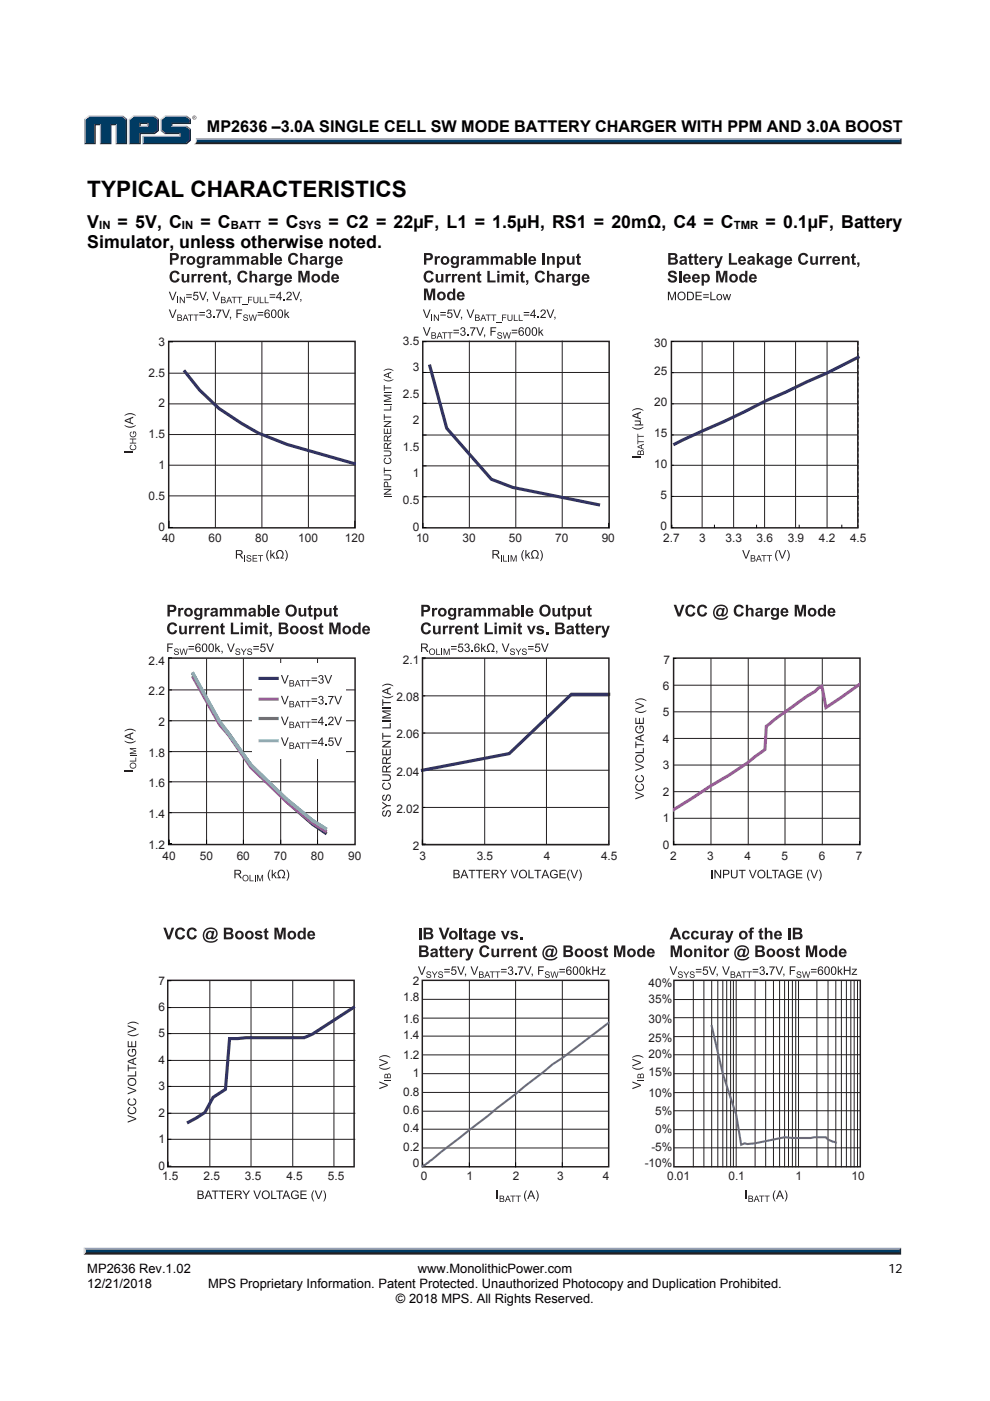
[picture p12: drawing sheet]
<svg xmlns="http://www.w3.org/2000/svg" width="210mm" height="297mm" viewBox="0 0 210 297" stroke-linecap="round" stroke-linejoin="round" font-family="sans-serif">
<defs><g id="words">
<text font-size="4.8" x="18.5" y="41.7">TYPICAL CHARACTERISTICS</text>
<g font-size="3.8">
<text x="18.5" y="48.3">V</text>
<text x="18.5" y="52.6">Simulator, unless otherwise noted.</text>
<text x="25" y="48.3">= 5V, C</text>
<text x="42.5" y="48.3">= C</text>
<text x="56.9" y="48.3">= C</text>
<text x="69.7" y="48.3">= C2 = 22µF, L1 = 1.5µH, RS1 = 20mΩ, C4 = C</text>
<text x="162.4" y="48.3">= 0.1µF, Battery</text>
</g>
<text font-size="3.4" x="43.9" y="28">MP2636 –3.0A SINGLE CELL SW MODE BATTERY CHARGER WITH PPM AND 3.0A BOOST</text>
<g font-size="2.7">
<text x="18.5" y="270">MP2636 Rev.1.02</text>
<text x="18.5" y="273.2">12/21/2018</text>
<text x="44.1" y="273.2">MPS Proprietary Information. Patent Protected. Unauthorized Photocopy and Duplication Prohibited.</text>
<text x="88.6" y="270">www.MonolithicPower.com</text>
<text x="188.4" y="270">12</text>
<text x="84" y="276.3">© 2018 MPS. All Rights Reserved.</text>
</g>
<g font-size="2.5" fill="#231f20">
<text x="33.6" y="73.3">3</text>
<text x="85.5" y="73.1">3.5</text>
<text x="138.8" y="73.6">30</text>
<text x="31.5" y="79.8">2.5</text>
<text x="87.6" y="78.7">3</text>
<text x="138.8" y="79.5">25</text>
<text x="33.6" y="86.4">2</text>
<text x="85.5" y="84.3">2.5</text>
<text x="87.6" y="90">2</text>
<text x="138.8" y="86.1">20</text>
<text x="31.5" y="92.9">1.5</text>
<text x="85.5" y="95.6">1.5</text>
<text x="138.8" y="92.7">15</text>
<text x="33.6" y="99.5">1</text>
<text x="87.6" y="101.2">1</text>
<text x="138.8" y="99.2">10</text>
<text x="31.5" y="106">0.5</text>
<text x="85.5" y="106.9">0.5</text>
<text x="140.1" y="105.8">5</text>
<text x="33.6" y="112.6">0</text>
<text x="87.6" y="112.5">0</text>
<text x="140.1" y="112.4">0</text>
<text x="34.4" y="115">40</text>
<text x="44.2" y="115">60</text>
<text x="54.1" y="115">80</text>
<text x="63.3" y="115">100</text>
<text x="73.1" y="115">120</text>
<text x="88.2" y="115">10</text>
<text x="98.1" y="115">30</text>
<text x="107.9" y="115">50</text>
<text x="117.8" y="115">70</text>
<text x="127.6" y="115">90</text>
<text x="140.7" y="115">2.7</text>
<text x="148.3" y="115">3</text>
<text x="153.9" y="115">3.3</text>
<text x="160.5" y="115">3.6</text>
<text x="167.1" y="115">3.9</text>
<text x="173.7" y="115">4.2</text>
<text x="180.3" y="115">4.5</text>
<text x="31.5" y="140.9">2.4</text>
<text x="85.5" y="140.8">2.1</text>
<text x="140.8" y="140.7">7</text>
<text x="31.5" y="147.4">2.2</text>
<text x="84.1" y="148.7">2.08</text>
<text x="140.6" y="146.3">6</text>
<text x="33.6" y="154">2</text>
<text x="140.6" y="151.9">5</text>
<text x="31.5" y="160.5">1.8</text>
<text x="84.1" y="156.5">2.06</text>
<text x="140.6" y="157.5">4</text>
<text x="31.5" y="166.9">1.6</text>
<text x="84.1" y="164.4">2.04</text>
<text x="140.6" y="163.1">3</text>
<text x="31.5" y="173.5">1.4</text>
<text x="84.1" y="172.3">2.02</text>
<text x="140.6" y="168.7">2</text>
<text x="140.6" y="179.9">0</text>
<text x="140.6" y="174.3">1</text>
<text x="31.5" y="180">1.2</text>
<text x="34.5" y="182.4">40</text>
<text x="42.4" y="182.4">50</text>
<text x="50.2" y="182.4">60</text>
<text x="58.1" y="182.4">70</text>
<text x="65.9" y="182.4">80</text>
<text x="73.8" y="182.4">90</text>
<text x="87.6" y="180.2">2</text>
<text x="89" y="182.4">3</text>
<text x="101.1" y="182.4">3.5</text>
<text x="115.3" y="182.4">4</text>
<text x="127.5" y="182.4">4.5</text>
<text x="142.1" y="182.4">2</text>
<text x="150" y="182.4">3</text>
<text x="157.9" y="182.4">4</text>
<text x="165.8" y="182.4">5</text>
<text x="173.6" y="182.4">6</text>
<text x="181.5" y="182.4">7</text>
<text x="33.6" y="208.7">7</text>
<text x="87.6" y="208.9">2</text>
<text x="137.5" y="209.2">40%</text>
<text x="33.6" y="214.4">6</text>
<text x="85.5" y="212.3">1.8</text>
<text x="137.5" y="212.7">35%</text>
<text x="33.6" y="220">5</text>
<text x="85.5" y="220.4">1.4</text>
<text x="85.5" y="217">1.6</text>
<text x="137.5" y="220.9">25%</text>
<text x="137.5" y="216.9">30%</text>
<text x="33.6" y="225.6">4</text>
<text x="85.5" y="224.6">1.2</text>
<text x="137.5" y="224.2">20%</text>
<text x="33.6" y="231.2">3</text>
<text x="85.5" y="232.4">0.8</text>
<text x="87.6" y="228.4">1</text>
<text x="137.5" y="232.6">10%</text>
<text x="137.5" y="228.1">15%</text>
<text x="33.6" y="236.9">2</text>
<text x="85.5" y="236.3">0.6</text>
<text x="138.9" y="236.4">5%</text>
<text x="33.6" y="242.4">1</text>
<text x="85.5" y="244.1">0.2</text>
<text x="85.5" y="240.1">0.4</text>
<text x="138.2" y="244">-5%</text>
<text x="138.9" y="240.2">0%</text>
<text x="33.6" y="248.1">0</text>
<text x="34.4" y="250.1">1.5</text>
<text x="43.2" y="250.1">2.5</text>
<text x="52" y="250.1">3.5</text>
<text x="60.7" y="250.1">4.5</text>
<text x="69.5" y="250.1">5.5</text>
<text x="87.6" y="247.5">0</text>
<text x="89.2" y="250.1">0</text>
<text x="98.9" y="250.1">1</text>
<text x="108.8" y="250.1">2</text>
<text x="118.2" y="250.1">3</text>
<text x="127.9" y="250.1">4</text>
<text x="136.7" y="247.4">-10%</text>
<text x="141.5" y="250.1">0.01</text>
<text x="154.5" y="250.1">0.1</text>
<text x="168.8" y="250.1">1</text>
<text x="180.6" y="250.1">10</text>
</g>
<g font-size="2.4">
<text x="21" y="48.6">IN</text>
<text x="38.6" y="48.6">IN</text>
<text x="49" y="48.6">BATT</text>
<text x="63.4" y="48.6">SYS</text>
<text x="155.6" y="48.6">TMR</text>
</g>
</g></defs>
<path d="M18.2 265.3h172.5l.4 .7h-173.3z" fill="#231f20"/>
<path d="M17.8 264.6h173.3l-.4 .7h-172.5z" fill="#94a0b9"/>
<path d="M191.1 264.6v1.4l-.4-.4v-.6z" fill="#001339"/>
<path d="M18.2 265h172.5v.6h-172.5z" fill="#003b63"/>
<path d="M17.8 264.5l.4 .5v.6l-.4 .4z" fill="#dcddde"/>
<path d="M41.5 29.3h149.7l-.4 .6h-149.1z" fill="#94a0b9"/>
<path d="M41.7 29.9h149.1l.4 .7h-150.1l.4-.3z" fill="#231f20"/>
<path d="M190.8 29.7l.4-.4v1.3l-.4-.4z" fill="#001339"/>
<path d="M41.7 29.7h149.1v.5h-149.2z" fill="#003b63"/>
<path d="M41.5 29.3l.2 .4-.1 .5-.5 .4 .4-.6z" fill="#dcddde"/>
<path d="M29.6 26.9l.2-.3h1.4l.2 .3z" fill="#94a0b9"/>
<g fill="#003b63">
<path d="M18.1 25.4l.8-.6h7l.8 .6v4.9h-1.9v-4h-1.4v4h-2v-4h-1.4v4h-1.9z"/>
<path d="M27.6 25.4l.8-.6h2.1v1.2h-.9v.9h1.8v-.9h-1.2v-1.2h2.5l.7 .6v2.2l-.7 .6h-3.1v2.1h-2z"/>
<path d="M30.4 29h7.8v-.8h-3.1l-.8-.6v-2.2l.8-.6h4.3l.8 .6v.6h-3.9v.9h3.1l.8 .6v2.1l-.8 .7h-9z"/>
</g>
<path d="M34.9 24.6h4.7" fill="none" stroke="#94a0b9" stroke-width=".26"/>
<path d="M34.1 25.2l.8-.7 .2 .3-.8 .6z" fill="#dcddde"/>
<path d="M34.2 25.2v2.6" fill="none" stroke="#94a0b9" stroke-width=".26"/>
<path d="M34.1 27.8l.2-.2 .8 .6-.2 .2z" fill="#547194"/>
<path d="M34.9 28.3h3.4" fill="none" stroke="#001339" stroke-width=".26"/>
<g fill="#94a0b9">
<path d="M30.2 28.8h7.8v-.4l.3-.2v.8h-7.8z"/>
<path d="M30.2 28.8l.3 .2v1.3l-.3 .3z"/>
</g>
<path d="M36.3 26h3.9v-.6l.3-.2v1.1h-3.9v.3l-.3 .3z" fill="#001339"/>
<path d="M36.3 26.8h3.3" fill="none" stroke="#94a0b9" stroke-width=".26"/>
<path d="M39.6 26.6l.9 .7-.3 .2-.8-.6z" fill="#547194"/>
<g fill="#001339">
<path d="M30.2 30.6l.3-.3h8.9l.8-.7v-2.1l.3-.2v2.5l-.9 .8z"/>
<path d="M29.6 28.2h3.1l.7-.6v-2.2l.3-.2v2.6l-.9 .6h-3v2.2h-2.5l.3-.3h2z"/>
</g>
<path d="M32.8 24.5l.9 .7-.3 .2-.7-.6z" fill="#547194"/>
<path d="M28.2 24.6h4.6" fill="none" stroke="#94a0b9" stroke-width=".26"/>
<path d="M27.3 25.2l.9-.7 .2 .3-.8 .6z" fill="#dcddde"/>
<path d="M27.4 25.2v5.4" fill="none" stroke="#94a0b9" stroke-width=".26"/>
<path d="M31.2 26.3l.2-.3v.9l-.2-.3z" fill="#94a0b9"/>
<g fill="#001339">
<path d="M29.6 26h1.8l-.2 .3h-1.4v.3l-.2 .3z"/>
<path d="M26.7 25.4l.3-.2v5.4h-2.5l.3-.3h1.9z"/>
</g>
<path d="M26.1 24.5l.9 .7-.3 .2-.8-.6z" fill="#547194"/>
<path d="M18.7 24.6h7.4" fill="none" stroke="#94a0b9" stroke-width=".26"/>
<path d="M17.8 25.2l.9-.7 .2 .3-.8 .6z" fill="#dcddde"/>
<path d="M18 25.2v5.4" fill="none" stroke="#94a0b9" stroke-width=".26"/>
<path d="M20 26.3h1.4l-.2 .3h-.9v4h-2.5l.3-.3h1.9z" fill="#001339"/>
<path d="M21.3 26.3v4.3" fill="none" stroke="#94a0b9" stroke-width=".26"/>
<path d="M23.4 26.3h1.4l-.3 .3h-.9v4h-2.4l.2-.3h2z" fill="#001339"/>
<path d="M24.6 26.3v4.3" fill="none" stroke="#94a0b9" stroke-width=".26"/>
<path d="M39.6 24.5l.9 .7-.3 .2-.8-.6z" fill="#547194"/>
<path d="M40.8 24.9a.45 .45 0 0 1 .9 0 .45 .45 0 0 1-.9 0zM40.9 24.9a.35 .35 0 0 0 .7 0 .35 .35 0 0 0-.7 0zM41.1 24.7l.3 .1v.4l-.2-.2-.1 .2zM41.1 24.8v.1h.2z" fill="#231f20"/>
<path d="M102.8 139.6v39.5M115.9 139.6v39.5M89.6 155.4h39.5M89.6 147.5h39.5M89.6 171.2h39.5M89.6 163.3h39.5" fill="none" stroke="#231f20" stroke-width=".21"/>
<path d="M89.6 139.6v39.5h39.5" fill="none" stroke="#808084" stroke-width=".22"/>
<path d="M90.1 139.6h-.5v39.5h.5M89.6 155.4h.5M89.6 147.5h.5M89.6 171.2h.5M89.6 163.3h.5M129.1 178.2v.9h-39.5v-.9" fill="none" stroke="#050100" stroke-width=".21"/>
<path d="M129.1 147.2h-7.9l-13.2 12.6-18.4 3.5" fill="none" stroke="#323362" stroke-width=".67"/>
<g fill="#231f20">
<path d="M99.4 184.4h1.4v.2h-.6v1.6h-.2v-1.6h-.6z"/>
<path d="M100.9 184.4h1.5v.2h-.6v1.6h-.3v-1.6h-.6z"/>
<path d="M102.6 184.4h1.3v.2h-1.1v.6h1v.2h-1v.6h1.2v.2h-1.4z"/>
<path d="M105.9 184.4h.3l.5 .9 .6-.9h.3l-.8 1.1v.7h-.2v-.7z"/>
<path d="M108.3 184.4h.2l.6 1.6 .6-1.6h.2l-.7 1.8h-.2z"/>
<path d="M112.1 184.4h.2v1.6h.9v.2h-1.1z"/>
<path d="M113.4 184.4h1.4v.2h-.6v1.6h-.2v-1.6h-.6z"/>
<path d="M116.9 184.6a.83 .83 0 0 1 1.4 .3l-.2 .1a.66 .66 0 0 0-1-.3 .66 .66 0 0 0-.1 1 .74 .74 0 0 0 1.1 .1v-.3h-.6v-.2h.8v.7a.97 .97 0 0 1-1.4 0 .97 .97 0 0 1 0-1.4z"/>
<path d="M118.7 184.4h1.3v.2h-1.1v.6h1v.2h-1v.6h1.1v.2h-1.3z"/>
<path d="M120.7 184.4h.2l-.2 .4a2.05 2.05 0 0 0 .2 1.9 1.59 1.59 0 0 1-.2-2.3z"/>
<path d="M121 184.4h.2l.6 1.6 .6-1.6h.2l-.7 1.8h-.2z"/>
<path d="M122.8 184.4a1.47 1.47 0 0 1 0 2.3 2.08 2.08 0 0 0 0-2.3z"/>
<path d="M81.2 172l.4-.2v.3a.4 .4 0 0 0-.4 .4 .4 .4 0 0 0 .5 .3 .92 .92 0 0 1 .8-1 .76 .76 0 0 1 .4 .8 .76 .76 0 0 1-.6 .6v-.2a.46 .46 0 0 0 .4-.5 .46 .46 0 0 0-.5-.5l-.1 .2a.76 .76 0 0 1-.7 .9 .74 .74 0 0 1-.2-1.1z"/>
<path d="M81.1 170l1 .7h.8v.2h-.8l-1 .7v-.3l.8-.5-.8-.5z"/>
<path d="M81.2 168.7l.4-.2v.2a.4 .4 0 0 0-.4 .4 .4 .4 0 0 0 .5 .4 .92 .92 0 0 1 .8-1.1 .76 .76 0 0 1 .4 .8 .76 .76 0 0 1-.6 .7v-.3a.46 .46 0 0 0 .4-.5 .46 .46 0 0 0-.5-.4l-.1 .2a.77 .77 0 0 1-.7 .9 .74 .74 0 0 1-.2-1.1z"/>
<path d="M81.3 166.1l.3-.2v.2a.6 .6 0 0 0-.3 .9 .6 .6 0 0 0 .9 .2 .55 .55 0 0 0 .5-.5 .55 .55 0 0 0-.5-.6l.1-.2a.86 .86 0 0 1 .5 1.2 .86 .86 0 0 1-1.3 .3 .83 .83 0 0 1-.2-1.3z"/>
<path d="M81.1 164.2h1a.71 .71 0 0 1 .8 .7 .71 .71 0 0 1-.8 .7h-1v-.3h1a.48 .48 0 0 0 .6-.4 .48 .48 0 0 0-.6-.5h-1z"/>
<path d="M81.1 158.8h.2v1.1h.5v-1h.3v1h.6v-1.1h.2v1.3h-1.8z"/>
<path d="M81.1 157.1h1.8v.2l-1.4 .9h1.4v.3h-1.8v-.3l1.4-.9h-1.4z"/>
<path d="M81.1 155.4h.2v.6h1.6v.2h-1.6v.6h-.2z"/>
<path d="M81.1 154.2h1.6v-.9h.2v1.1h-1.8z"/>
<path d="M81.1 152.8h1.8v.2h-1.8z"/>
<path d="M81.1 150.6h1.8v.3h-1.5l1.5 .5v.2l-1.6 .5h1.6v.2h-1.8v-.3l1.5-.5-1.5-.6z"/>
<path d="M81.1 150h1.8v.2h-1.8z"/>
<path d="M81.1 148.3h.2v.6h1.6v.2h-1.6v.6h-.2z"/>
<path d="M81 147.5l.4 .2a2.06 2.06 0 0 0 2-.2 1.47 1.47 0 0 1-2.4 0z"/>
<path d="M81 145.4a1.62 1.62 0 0 1 2.4 .1 2.08 2.08 0 0 0-2.4 0z"/>
<path d="M96.2 184.4h.7a.46 .46 0 0 1 .5 .3 .46 .46 0 0 1-.2 .6 .51 .51 0 0 1 .3 .6 .51 .51 0 0 1-.6 .3h-.7zM96.4 184.6v.6h.4a.3 .3 0 0 0 .4-.3 .3 .3 0 0 0-.4-.3zM96.4 185.4v.6l.8-.1a.33 .33 0 0 0 0-.4 .33 .33 0 0 0-.4-.1z"/>
<path d="M98.4 184.4h.2l.7 1.8h-.2l-.2-.5h-.8l-.2 .5h-.2zM98.5 184.6l-.3 .9h.6z"/>
<path d="M104.3 184.4h.8a.5 .5 0 0 1 .6 .4 .5 .5 0 0 1-.5 .6l.7 .8h-.3l-.5-.7-.3-.1h-.3v.8h-.2zM104.5 184.6v.6h.5a.31 .31 0 0 0 .5-.2 .31 .31 0 0 0-.4-.4z"/>
<path d="M110.1 185.3a.9 .9 0 0 1 1.8 0 .9 .9 0 0 1-1.8 0zM110.5 184.8a.69 .69 0 0 0-.1 1 .69 .69 0 0 0 1.1-.1 .68 .68 0 0 0-.1-.9 .68 .68 0 0 0-.9 0z"/>
<path d="M115.5 184.4h.3l.7 1.8h-.3l-.2-.5h-.7l-.2 .5h-.3zM115.6 184.6l-.3 .9h.7z"/>
<path d="M81.2 162.5l.5-.1 .4 .4 .8-.6v.3l-.7 .5-.1 .3v.2h.8v.3h-1.8zM81.4 162.7l-.1 .8h.6v-.5a.32 .32 0 0 0-.1-.4 .32 .32 0 0 0-.4 .1z"/>
<path d="M81.2 160.7l.5-.1 .4 .4 .8-.6v.3l-.7 .4-.1 .3v.3h.8v.3h-1.8zM81.4 160.9l-.1 .8h.6v-.5a.32 .32 0 0 0-.1-.4 .32 .32 0 0 0-.4 .1z"/>
<path d="M81.1 146.4l1.8-.7v.3l-.6 .2v.7l.6 .2v.3l-1.8-.7zM81.3 146.6l.8 .3v-.7z"/>
</g>
<path d="M43.8 139.7v39.1M51.6 139.7v39.1M59.5 139.7v39.1M67.4 139.7v39.1M35.9 159.4h39.4M35.9 152.8h39.4M35.9 146.3h39.4M35.9 172.3h39.4M35.9 165.8h39.4" fill="none" stroke="#231f20" stroke-width=".21"/>
<path d="M35.9 159.4h.5M35.9 152.8h.5M35.9 146.3h.5M35.9 178.1v.7h.5M35.9 172.3h.5M35.9 165.8h.5M43.8 178.1v.7M51.6 178.1v.7M59.5 178.1v.7M67.4 178.1v.7" fill="none" stroke="#050100" stroke-width=".21"/>
<path d="M41 142.9l5.6 10.3 1.9 2.4 4.7 6.5 7.5 7.8 5.6 4.9 2.7 1.8" fill="none" stroke="#323362" stroke-width=".67"/>
<path d="M41 143.6l5.6 10.1 1.9 2.2 4.7 6.8 7.5 7.2 5.6 4.6 2.7 1.7" fill="none" stroke="#a65ca4" stroke-width=".67"/>
<path d="M41 142.9l5.6 10.1 6.6 9.1 7.5 7.3 5.6 4.6 2.7 1.6" fill="none" stroke="#45976d" stroke-width=".67"/>
<path d="M41 142.8l5.6 10.2 6.6 9.1 7.5 7.3 5.6 4.6 2.7 1.6" fill="none" stroke="#69cad4" stroke-width=".67"/>
<path d="M142.9 139.5h39.5v39.6h-39.5z" fill="none" stroke="#231f20" stroke-width=".31"/>
<g fill="#231f20">
<path d="M134.8 167.8l1.8 .7v.3l-1.8 .7v-.3l1.6-.5-1.6-.6z"/>
<path d="M135 166.3l.3-.2v.3a.6 .6 0 0 0-.3 .8 .6 .6 0 0 0 .9 .2 .55 .55 0 0 0 .5-.5 .55 .55 0 0 0-.5-.5l.1-.3a.86 .86 0 0 1 .5 1.3 .86 .86 0 0 1-1.3 .2 .83 .83 0 0 1-.2-1.3z"/>
<path d="M135 164.5l.3-.2v.3a.6 .6 0 0 0-.3 .8 .6 .6 0 0 0 .9 .2 .55 .55 0 0 0 .5-.5 .55 .55 0 0 0-.5-.6l.1-.2a.86 .86 0 0 1 .5 1.2 .86 .86 0 0 1-1.3 .3 .83 .83 0 0 1-.2-1.3z"/>
<path d="M134.8 161.8l1.8 .8v.2l-1.8 .7v-.3l1.6-.5-1.6-.6z"/>
<path d="M134.8 159.5h1.5v-.9h.3v1.1h-1.8z"/>
<path d="M134.8 157.2h.2v.6h1.6v.2h-1.6v.6h-.2z"/>
<path d="M135 154l.3-.1v.2a.66 .66 0 0 0-.2 1 .66 .66 0 0 0 1 .1 .74 .74 0 0 0 .1-1.1h-.3v.5h-.3v-.8h.7a.94 .94 0 0 1 .2 1.4 .94 .94 0 0 1-1.4 .1 .94 .94 0 0 1-.1-1.3z"/>
<path d="M134.8 152.2h.2v1.1h.5v-1h.2v1h.6v-1.1h.3v1.3h-1.8z"/>
<path d="M134.7 150.6l.4 .2a2.06 2.06 0 0 0 2-.2 1.47 1.47 0 0 1-2.4 0z"/>
<path d="M134.8 148.8l1.8 .7v.3l-1.8 .7v-.3l1.6-.5-1.6-.6z"/>
<path d="M134.7 148.5a1.62 1.62 0 0 1 2.4 .2 2.08 2.08 0 0 0-2.4 0z"/>
<path d="M150.9 184.4h.2v1.8h-.2z"/>
<path d="M151.5 184.4h.3l.9 1.4v-1.4h.3v1.8h-.3l-.9-1.4v1.4h-.3z"/>
<path d="M155 184.4h.3v1.1a.48 .48 0 0 0 .4 .5 .48 .48 0 0 0 .5-.5v-1.1h.2v1.1a.71 .71 0 0 1-.7 .7 .71 .71 0 0 1-.7-.7z"/>
<path d="M156.7 184.4h1.4v.2h-.6v1.6h-.2v-1.6h-.6z"/>
<path d="M158.8 184.4h.3l.6 1.6 .5-1.6h.3l-.7 1.8h-.3z"/>
<path d="M162.6 184.4h.3v1.6h.9v.2h-1.2z"/>
<path d="M163.7 184.4h1.5v.2h-.6v1.6h-.3v-1.6h-.6z"/>
<path d="M167.1 184.6a.83 .83 0 0 1 1.4 .3l-.3 .1a.66 .66 0 0 0-.9-.3 .66 .66 0 0 0-.1 1 .74 .74 0 0 0 1.1 .1v-.3h-.6v-.2h.8v.7a.97 .97 0 0 1-1.4 0 .97 .97 0 0 1 0-1.4z"/>
<path d="M168.8 184.4h1.3v.2h-1v.6h1v.2h-1v.6h1.1v.2h-1.4z"/>
<path d="M171.6 184.4h.2l-.2 .4a2.05 2.05 0 0 0 .2 1.9 1.59 1.59 0 0 1-.2-2.3z"/>
<path d="M171.9 184.4h.2l.6 1.6 .6-1.6h.2l-.7 1.8h-.2z"/>
<path d="M173.7 184.4a1.47 1.47 0 0 1 0 2.3 2.08 2.08 0 0 0 0-2.3z"/>
<path d="M134.8 160.8a.9 .9 0 0 1 1.8 0 .9 .9 0 0 1-1.8 0zM135.1 160.4a.65 .65 0 0 0 .1 .9 .65 .65 0 0 0 .9-.1 .65 .65 0 0 0 0-.9h-.6z"/>
<path d="M134.8 156.4l1.8-.8v.3l-.6 .2v.8l.6 .2v.2l-1.8-.7zM134.9 156.5l.9 .3v-.6z"/>
<path d="M153.4 184.4h.6a.55 .55 0 0 1 .7 .5 .55 .55 0 0 1-.7 .6h-.4v.7h-.2zM153.6 184.6v.7l.6-.1a.33 .33 0 0 0 .3-.4 .33 .33 0 0 0-.5-.2z"/>
<path d="M160.6 185.3a.9 .9 0 0 1 1.8 0 .9 .9 0 0 1-1.8 0zM161.1 184.8a.69 .69 0 0 0-.1 1 .69 .69 0 0 0 1-.1 .68 .68 0 0 0 0-.9 .68 .68 0 0 0-.9 0z"/>
<path d="M165.7 184.4h.3l.7 1.8h-.3l-.2-.5h-.7l-.2 .5h-.3zM165.8 184.6l-.3 .9h.6z"/>
</g>
<path d="M35.8 139.5h39.5v39.6h-39.5z" fill="none" stroke="#231f20" stroke-width=".31"/>
<g fill="#231f20">
<path d="M26.5 163.3h1.8v.2h-1.8z"/>
<path d="M27.5 161.3h1.2v-.7h.2v.9h-1.4z"/>
<path d="M27.5 160.2h1.4v.2h-1.4z"/>
<path d="M27.5 158.6h1.4v.2h-1.1l1.1 .4v.1l-1.2 .4h1.2v.2h-1.4v-.3l1.2-.4-1.2-.4z"/>
<path d="M26.4 157l.4 .2a2.06 2.06 0 0 0 2-.2 1.47 1.47 0 0 1-2.4 0z"/>
<path d="M26.4 154.9a1.62 1.62 0 0 1 2.4 .2 2.08 2.08 0 0 0-2.4 0z"/>
<path d="M52.9 185.5h.2v1.2h.7v.1h-.9z"/>
<path d="M54 185.5h.2v1.3h-.2z"/>
<path d="M54.5 185.5h.3l.4 1.1 .4-1.1h.2v1.3h-.2v-1.1l-.4 1.1h-.1l-.4-1.1v1.1h-.2z"/>
<path d="M57.2 184.4h.2l-.2 .4a2.05 2.05 0 0 0 .2 1.9 1.59 1.59 0 0 1-.2-2.3z"/>
<path d="M57.6 184.4h.3v1l.5-.5h.3l-.5 .5 .5 .8h-.3l-.4-.7-.1 .2v.5h-.3z"/>
<path d="M59.1 184.6a.86 .86 0 0 1 1.3 .1 .86 .86 0 0 1-.3 1.3h.4v.2h-.7v-.2a.7 .7 0 0 0 .5-.9 .7 .7 0 0 0-.9-.4l-.3 .4a.82 .82 0 0 0 .4 .9v.2h-.7v-.2h.4l-.3-.8z"/>
<path d="M60.8 184.4a1.47 1.47 0 0 1 0 2.3 2.08 2.08 0 0 0 0-2.3z"/>
<path d="M27.5 162.3a.7 .7 0 0 1 1.4 0 .7 .7 0 0 1-1.4 0zM27.7 162.3a.5 .5 0 0 0 1 0 .5 .5 0 0 0-1 0z"/>
<path d="M26.5 156l1.8-.8v.3l-.6 .2v.8l.6 .2v.2l-1.8-.7zM26.6 156.1l.9 .3v-.6z"/>
<path d="M49.7 184.4h.8a.5 .5 0 0 1 .6 .4 .5 .5 0 0 1-.5 .6l.7 .8h-.3l-.5-.7-.3-.1h-.2v.8h-.3zM50 184.6v.6h.5a.31 .31 0 0 0 .4-.2 .31 .31 0 0 0-.4-.4z"/>
<path d="M51.4 186.2a.7 .7 0 0 1 1.4 0 .7 .7 0 0 1-1.4 0zM51.6 186.2a.51 .51 0 0 0 1 0 .51 .51 0 0 0-1 0z"/>
</g>
<path d="M89.7 72.4h39.5v39.5h-39.5z" fill="none" stroke="#231f20" stroke-width=".31"/>
<g fill="#231f20">
<path d="M81.4 105.3h1.6v.2h-1.6z"/>
<path d="M81.4 103.6h1.6v.3l-1.3 .8h1.3v.2h-1.6v-.2l1.2-.9h-1.2z"/>
<path d="M81.4 100.6h.9a.62 .62 0 0 1 .7 .6 .62 .62 0 0 1-.7 .6h-.9v-.2h.9a.42 .42 0 0 0 .5-.3 .42 .42 0 0 0-.2-.5h-1.2z"/>
<path d="M81.4 99.1h.2v.5h1.4v.2h-1.4v.6h-.2z"/>
<path d="M81.5 97.3l.3-.3 .1 .2a.55 .55 0 0 0-.2 .8 .55 .55 0 0 0 .8 .1 .47 .47 0 0 0 .3-.5 .47 .47 0 0 0-.4-.4l.1-.2a.77 .77 0 0 1 .3 1.1 .77 .77 0 0 1-1.1 .3 .77 .77 0 0 1-.2-1.1z"/>
<path d="M81.4 95.5h.9a.62 .62 0 0 1 .7 .6 .62 .62 0 0 1-.7 .6h-.9v-.2h.9a.42 .42 0 0 0 .5-.2 .42 .42 0 0 0-.2-.6h-1.2z"/>
<path d="M81.4 90.8h.2v1h.5v-.9h.2v.9h.5v-1h.2v1.2h-1.6z"/>
<path d="M81.4 89.3h1.6v.2l-1.3 .8h1.3v.2h-1.6v-.2l1.2-.8h-1.2z"/>
<path d="M81.4 87.8h.2v.5h1.4v.2h-1.4v.6h-.2z"/>
<path d="M81.4 86.8h1.4v-.7h.2v.9h-1.6z"/>
<path d="M81.4 85.6h1.6v.2h-1.6z"/>
<path d="M81.4 83.7h1.6v.2h-1.3l1.3 .5v.1l-1.4 .5h1.4v.2h-1.6v-.3l1.4-.5-1.4-.4z"/>
<path d="M81.4 83.1h1.6v.2h-1.6z"/>
<path d="M81.4 81.6h.2v.5h1.4v.3h-1.4v.5h-.2z"/>
<path d="M81.4 80.4a1.82 1.82 0 0 0 2 0 1.28 1.28 0 0 1-2 0z"/>
<path d="M81.4 78.5a1.41 1.41 0 0 1 2 .2 1.82 1.82 0 0 0-2 0z"/>
<path d="M106.2 117.7h.2v1.4h-.2z"/>
<path d="M106.7 117.7h.2v1.2h.7v.2h-.9z"/>
<path d="M107.8 117.7h.2v1.4h-.2z"/>
<path d="M108.3 117.7h.3l.3 1.2 .4-1.2h.3v1.4h-.2v-1.2l-.4 1.2h-.1l-.4-1.2v1.2h-.2z"/>
<path d="M111 116.6h.2l-.2 .4a2.05 2.05 0 0 0 .2 2 1.59 1.59 0 0 1-.2-2.4z"/>
<path d="M111.4 116.6h.2v1.1l.6-.6h.3l-.5 .5 .5 .8h-.3l-.4-.6-.2 .1v.5h-.2z"/>
<path d="M112.9 116.9a.86 .86 0 0 1 1.2 .1 .86 .86 0 0 1-.2 1.2h.4v.2h-.7v-.2a.7 .7 0 0 0 .5-.8 .7 .7 0 0 0-.9-.5l-.3 .4a.82 .82 0 0 0 .4 .9v.2h-.7v-.2h.4l-.3-.7z"/>
<path d="M114.5 116.6a1.47 1.47 0 0 1 0 2.4 2.08 2.08 0 0 0 0-2.4z"/>
<path d="M92.2 54.3h.5v.3l.3-.3 .4 .1-.2 .4a.38 .38 0 0 0-.4 0 .38 .38 0 0 0-.1 .5v.8h-.5z"/>
<path d="M97.8 54.3h.4v.3l.3-.3 .4 .1-.1 .4a.38 .38 0 0 0-.5 0 .38 .38 0 0 0 0 .5l-.1 .8h-.4z"/>
<path d="M101 54.3h.5v.3l.3-.3h.4l.3 .3a.61 .61 0 0 1 .8-.3 .61 .61 0 0 1 .4 .7v1.1h-.5v-1.2a.3 .3 0 0 0-.4-.2 .3 .3 0 0 0-.2 .3v1.1h-.5v-1.2a.3 .3 0 0 0-.4-.3 .3 .3 0 0 0-.2 .4v1.1h-.5z"/>
<path d="M104.1 54.3h.4v.3l.4-.3h.3l.4 .3a.61 .61 0 0 1 .7-.3 .61 .61 0 0 1 .4 .7v1.1h-.4l-.1-1.2a.3 .3 0 0 0-.3-.2 .3 .3 0 0 0-.2 .3l-.1 1.1h-.4v-1.2a.3 .3 0 0 0-.4-.3 .3 .3 0 0 0-.2 .4v1.1h-.5z"/>
<path d="M111.2 53.6h.5v2.5h-.5z"/>
<path d="M115.1 53.6h.5v2.5h-.5z"/>
<path d="M116 54.3h.5v.3a.64 .64 0 0 1 .7-.3 .64 .64 0 0 1 .5 .7v1.1h-.5v-1.1a.34 .34 0 0 0-.4-.4 .34 .34 0 0 0-.3 .5v1h-.5z"/>
<path d="M120.2 54.3h.5v.9a.39 .39 0 0 0 .2 .6 .39 .39 0 0 0 .5-.5v-1h.5v1.8h-.5v-.2a.64 .64 0 0 1-.7 .2 .64 .64 0 0 1-.5-.6z"/>
<path d="M122.4 54l.5-.3v.6h.3v.4h-.3v.9v.2l.3-.1v.4a.54 .54 0 0 1-.6 0 .54 .54 0 0 1-.2-.6v-.8h-.2v-.4h.2z"/>
<path d="M90.2 57.7a1.08 1.08 0 0 1 1.8 .4l-.5 .1a.61 .61 0 0 0-.8-.4 .61 .61 0 0 0-.3 .8 .61 .61 0 0 0 .3 .9 .61 .61 0 0 0 .8-.5l.5 .1a1.13 1.13 0 0 1-1.5 .8 1.13 1.13 0 0 1-.6-1.5z"/>
<path d="M92.4 58.1h.5v.8a.39 .39 0 0 0 .2 .7 .39 .39 0 0 0 .5-.5v-1h.4v1.8h-.4v-.3a.64 .64 0 0 1-.8 .3 .64 .64 0 0 1-.4-.7z"/>
<path d="M94.5 58.1h.5v.2l.3-.2h.4l-.2 .5a.38 .38 0 0 0-.4 0 .38 .38 0 0 0-.1 .5v.8h-.5z"/>
<path d="M95.9 58.1h.4v.2l.3-.2h.4l-.1 .5a.38 .38 0 0 0-.5 0 .38 .38 0 0 0-.1 .5v.8h-.4z"/>
<path d="M99.1 58.1h.5v.3a.64 .64 0 0 1 .7-.3 .64 .64 0 0 1 .5 .7v1.1h-.5v-1.2a.34 .34 0 0 0-.4-.3 .34 .34 0 0 0-.3 .4v1.1h-.5z"/>
<path d="M101.3 57.7l.4-.2v.6h.4v.4h-.4v.9l.1 .1h.3v.4a.54 .54 0 0 1-.6 0 .54 .54 0 0 1-.2-.6v-.8h-.2v-.4h.2z"/>
<path d="M103.4 57.4h.5v2.1h1.2v.4h-1.7z"/>
<path d="M106.4 58.1h.4v.2l.4-.2h.3l.4 .2a.61 .61 0 0 1 .7-.2 .61 .61 0 0 1 .4 .6v1.2h-.4l-.1-1.3a.3 .3 0 0 0-.3-.2 .3 .3 0 0 0-.2 .4l-.1 1.1h-.4v-1.2a.3 .3 0 0 0-.4-.3 .3 .3 0 0 0-.2 .4v1.1h-.5z"/>
<path d="M110.5 57.7l.5-.2v.6h.3v.4h-.3v.9v.1h.3v.4a.54 .54 0 0 1-.6 0 .54 .54 0 0 1-.2-.6v-.8h-.2v-.4h.2z"/>
<path d="M111.6 59.4h.5l-.1 .7-.4 .3v-.2l.2-.3h-.2z"/>
<path d="M113.8 57.7a1.08 1.08 0 0 1 1.8 .4l-.5 .1a.61 .61 0 0 0-.8-.4 .61 .61 0 0 0-.3 .8 .61 .61 0 0 0 .3 .9 .61 .61 0 0 0 .8-.5l.5 .1a1.13 1.13 0 0 1-1.5 .8 1.13 1.13 0 0 1-.6-1.5z"/>
<path d="M116 57.4h.5v.9a.64 .64 0 0 1 .8-.2 .64 .64 0 0 1 .3 .7v1.1h-.4v-1.2a.37 .37 0 0 0-.5-.3 .37 .37 0 0 0-.2 .6v.9h-.5z"/>
<path d="M120 58.1h.5v.2l.3-.2h.4l-.2 .5a.38 .38 0 0 0-.4 0 .38 .38 0 0 0-.1 .5v.8h-.5z"/>
<path d="M89.9 61.2h.8l.4 1.7 .5-1.7h.7v2.4h-.5v-1.9l-.4 1.9h-.5l-.5-1.9v1.9h-.5z"/>
<path d="M89.7 65.6h.2l.6 1.6 .6-1.6h.2l-.7 1.8h-.2z"/>
<path d="M91.5 66.7h.2v1.3h-.2z"/>
<path d="M92 66.7h.2l.7 1.1v-1.1h.2v1.3h-.2l-.7-1v1h-.2z"/>
<path d="M95 65.6h.9v.3h-.7l-.1 .4a.6 .6 0 0 1 .8 .3 .6 .6 0 0 1-.3 .8 .6 .6 0 0 1-.8-.5h.2a.4 .4 0 0 0 .6 .2 .4 .4 0 0 0 .1-.6 .4 .4 0 0 0-.6 0l-.3 .1z"/>
<path d="M96.1 65.6h.3l.5 1.6 .6-1.6h.3l-.7 1.8h-.3z"/>
<path d="M97.8 67.2h.2v.3l-.2 .3z"/>
<path d="M99 65.6h.2l.6 1.6 .6-1.6h.2l-.7 1.8h-.3z"/>
<path d="M103 66.7h1.1v.2h-.4v1.1h-.2v-1.1h-.5z"/>
<path d="M104.2 66.7h1.1v.2h-.5v1.1h-.2v-1.1h-.4z"/>
<path d="M105.3 68.3h1.1v.1h-1.1z"/>
<path d="M106.5 66.7h.9v.2h-.7v.4h.6v.1h-.6v.6h-.2z"/>
<path d="M107.6 66.7h.2v.8a.36 .36 0 0 0 .3 .4 .36 .36 0 0 0 .4-.2v-1h.2v.8a.53 .53 0 0 1-.5 .6 .53 .53 0 0 1-.6-.6z"/>
<path d="M109 66.7h.2v1.2h.6v.1h-.8z"/>
<path d="M110 66.7h.2v1.2h.7v.1h-.9z"/>
<path d="M114 67.2h.3v.2h-.3z"/>
<path d="M114.8 65.7a.59 .59 0 0 1 .9 .2 .59 .59 0 0 1-.3 .8l-.5 .5h.9v.2h-1.2l.2-.4a1.09 1.09 0 0 0 .6-1.1l-.3-.1-.3 .4-.2-.1z"/>
<path d="M115.9 65.6h.3l.5 1.6 .6-1.6h.3l-.7 1.8h-.3z"/>
<path d="M117.6 67.2h.2v.3l-.2 .3z"/>
<path d="M89.7 69.4h.2l.6 1.6 .6-1.6h.2l-.7 1.8h-.2z"/>
<path d="M93.8 70.5h1v.1h-.4v1.2h-.2v-1.2h-.4z"/>
<path d="M94.9 70.5h1.1v.1h-.5v1.2h-.1v-1.2h-.5z"/>
<path d="M97.8 69.5a.48 .48 0 0 1 .7 0 .48 .48 0 0 1-.1 .7 .56 .56 0 0 1 .1 1 .56 .56 0 0 1-.9-.5h.2a.36 .36 0 0 0 .4 .3 .36 .36 0 0 0 .3-.4 .36 .36 0 0 0-.5-.3l.1-.2a.31 .31 0 0 0 .4-.2 .31 .31 0 0 0-.3-.4 .31 .31 0 0 0-.4 .4l-.2-.1z"/>
<path d="M99.1 70.9h.3v.3h-.3z"/>
<path d="M99.7 69.4h1.2l-.6 1.1-.1 .7h-.2v-.5l.6-1.1h-.9z"/>
<path d="M101 69.4h.3l.5 1.6 .6-1.6h.2l-.7 1.8h-.2z"/>
<path d="M102.7 70.9h.2v.4l-.2 .2z"/>
<path d="M104 69.4h1.2v.2h-.9v.6h.8v.2h-.8v.8h-.3z"/>
<path d="M105.6 70.5a.54 .54 0 0 1 .9 .3l-.2 .1a.3 .3 0 0 0-.3-.3 .3 .3 0 0 0-.3 .3 .69 .69 0 0 1 .8 .6 .57 .57 0 0 1-.6 .3 .57 .57 0 0 1-.5-.4h.2a.33 .33 0 0 0 .4 .3 .33 .33 0 0 0 .3-.4l-.2-.1a.43 .43 0 0 1-.5-.1 .43 .43 0 0 1 0-.6z"/>
<path d="M106.6 70.5h.2l.3 1.1 .3-1.1h.2l.3 1.1 .3-1.1h.2l-.4 1.3h-.2l-.3-1.2-.3 1.2h-.2z"/>
<path d="M114.2 69.4h.2v1l.6-.5h.2l-.5 .5 .6 .8h-.3l-.4-.7-.2 .2v.5h-.2z"/>
<path d="M146.2 54l.4-.3v.6h.4v.4h-.4v.9l.1 .2 .3-.1v.4a.54 .54 0 0 1-.6 0 .54 .54 0 0 1-.2-.6v-.8h-.3v-.4h.3z"/>
<path d="M147.3 54l.5-.3v.6h.3v.4h-.3v.9l.1 .2 .2-.1v.4a.54 .54 0 0 1-.6 0 .54 .54 0 0 1-.2-.6v-.8h-.2v-.4h.2z"/>
<path d="M150.3 54.3h.5v.3l.3-.3 .4 .1-.1 .4a.38 .38 0 0 0-.5 0 .38 .38 0 0 0-.1 .5v.8h-.5z"/>
<path d="M151.5 54.3h.5l.4 1.3 .4-1.3h.5l-.6 1.8a.79 .79 0 0 1-1.1 .7v-.4h.3l.3-.3z"/>
<path d="M154.6 53.7h.5v2h1.2v.4h-1.7z"/>
<path d="M160.5 53.6h.5v1.4l.5-.7h.6l-.6 .7 .7 1.1h-.5l-.5-.8-.2 .2v.6h-.5z"/>
<path d="M169.6 53.9a1.08 1.08 0 0 1 1.8 .4l-.5 .1a.61 .61 0 0 0-.8-.3 .61 .61 0 0 0-.3 .8 .61 .61 0 0 0 .4 .8 .61 .61 0 0 0 .7-.5l.5 .2a1.13 1.13 0 0 1-1.4 .7 1.13 1.13 0 0 1-.7-1.5z"/>
<path d="M171.8 54.3h.5v.9a.39 .39 0 0 0 .2 .6 .39 .39 0 0 0 .5-.5v-1h.5v1.8h-.5v-.2a.64 .64 0 0 1-.7 .2 .64 .64 0 0 1-.5-.6z"/>
<path d="M173.9 54.3h.5v.3l.3-.3 .4 .1-.1 .4a.38 .38 0 0 0-.5 0 .38 .38 0 0 0-.1 .5v.8h-.5z"/>
<path d="M175.3 54.3h.4v.3l.3-.3 .4 .1-.1 .4a.38 .38 0 0 0-.5 0 .38 .38 0 0 0 0 .5v.8h-.5z"/>
<path d="M178.6 54.3h.4v.3a.64 .64 0 0 1 .8-.3 .64 .64 0 0 1 .4 .7v1.1h-.5v-1.1a.34 .34 0 0 0-.4-.4 .34 .34 0 0 0-.2 .5l-.1 1h-.4z"/>
<path d="M180.7 54l.5-.3v.6h.3v.4h-.3v.9l.1 .2 .2-.1v.4a.54 .54 0 0 1-.6 0 .54 .54 0 0 1-.2-.6v-.8h-.2v-.4h.2z"/>
<path d="M181.8 55.6h.5v.7l-.4 .4-.1-.2 .3-.4h-.3z"/>
<path d="M141.9 57.6a1.01 1.01 0 0 1 1.6 .5h-.5a.4 .4 0 0 0-.4-.4 .4 .4 0 0 0-.4 .5h.1a1.03 1.03 0 0 1 1.2 1.4 1.1 1.1 0 0 1-1.9-.5l.5-.1a.47 .47 0 0 0 .5 .6 .47 .47 0 0 0 .4-.6 1.12 1.12 0 0 1-1.3-1.1z"/>
<path d="M144 57.4h.5v2.5h-.5z"/>
<path d="M151.9 57.4h.7l.5 1.7 .4-1.7h.8v2.5h-.5v-2l-.5 2h-.5l-.4-2v2h-.5z"/>
<path d="M141.7 61.9h.3l.5 1.5 .6-1.5h.3v1.7h-.3v-1.5l-.5 1.5h-.2l-.5-1.5v1.5h-.2z"/>
<path d="M147.5 61.9h1.3v.2h-1v.5h1v.2h-1v.6h1.1v.2h-1.4z"/>
<path d="M150.7 61.9h.2v1.5h.9v.2h-1.1z"/>
<path d="M153.3 62.3h.2l.3 1.1 .3-1.1h.2l.3 1.1 .3-1.1h.2l-.4 1.3h-.3l-.2-1-.3 1h-.2z"/>
<path d="M142.9 128.2h.5l.6 1.9 .7-1.9h.5l-.9 2.5h-.5z"/>
<path d="M145.7 128.5a1.08 1.08 0 0 1 1.8 .4l-.5 .1a.61 .61 0 0 0-.8-.3 .61 .61 0 0 0-.3 .7 .61 .61 0 0 0 .3 .9 .61 .61 0 0 0 .8-.5l.5 .1a1.13 1.13 0 0 1-1.5 .8 1.13 1.13 0 0 1-.6-1.5z"/>
<path d="M148.2 128.5a1.08 1.08 0 0 1 1.8 .4l-.5 .1a.61 .61 0 0 0-.8-.3 .61 .61 0 0 0-.3 .7 .61 .61 0 0 0 .3 .9 .61 .61 0 0 0 .8-.5l.5 .1a1.13 1.13 0 0 1-1.5 .8 1.13 1.13 0 0 1-.6-1.5z"/>
<path d="M155.9 128.5a1.08 1.08 0 0 1 1.9 .4l-.5 .1a.61 .61 0 0 0-.8-.3 .61 .61 0 0 0-.4 .7 .61 .61 0 0 0 .4 .9 .61 .61 0 0 0 .8-.5l.5 .1a1.13 1.13 0 0 1-1.5 .8 1.13 1.13 0 0 1-.7-1.5z"/>
<path d="M158.2 128.2h.5v.9a.64 .64 0 0 1 .8-.2 .64 .64 0 0 1 .3 .7v1.1h-.4l-.1-1.2a.37 .37 0 0 0-.5-.2 .37 .37 0 0 0-.1 .5v.9h-.5z"/>
<path d="M162.2 128.9h.5v.3l.3-.3 .4 .1-.2 .4a.38 .38 0 0 0-.4 0 .38 .38 0 0 0-.1 .5v.8h-.5z"/>
<path d="M168.6 128.2h.7l.5 1.7 .4-1.7h.7v2.5h-.4v-1.9l-.5 1.9h-.5l-.5-1.9v1.9h-.4z"/>
<path d="M34.6 196.7h.6l.6 1.8 .6-1.8h.5l-.8 2.5h-.6z"/>
<path d="M37.4 197a1.08 1.08 0 0 1 1.9 .4l-.5 .1a.61 .61 0 0 0-.8-.4 .61 .61 0 0 0-.4 .8 .61 .61 0 0 0 .4 .8 .61 .61 0 0 0 .8-.5l.5 .2a1.13 1.13 0 0 1-1.5 .7 1.13 1.13 0 0 1-.7-1.4z"/>
<path d="M39.9 197a1.08 1.08 0 0 1 1.9 .4l-.5 .1a.61 .61 0 0 0-.8-.4 .61 .61 0 0 0-.4 .8 .61 .61 0 0 0 .4 .8 .61 .61 0 0 0 .8-.5l.5 .2a1.13 1.13 0 0 1-1.5 .7 1.13 1.13 0 0 1-.7-1.4z"/>
<path d="M54.3 197.5a.92 .92 0 0 1 1.3 .3l-.4 .1a.31 .31 0 0 0-.3-.3 .31 .31 0 0 0-.3 .3 1.25 1.25 0 0 1 1.1 .7 .9 .9 0 0 1-.8 .6 .9 .9 0 0 1-.9-.6h.5a.34 .34 0 0 0 .3 .3 .34 .34 0 0 0 .4-.3 .98 .98 0 0 1-1.1-.9z"/>
<path d="M56.1 197l.5-.3v.7h.3v.3h-.3v.9l.1 .2h.2l.1 .3a.54 .54 0 0 1-.7 0 .54 .54 0 0 1-.2-.6v-.8h-.2v-.3h.2z"/>
<path d="M58.2 196.7h.8l.4 1.7 .4-1.7h.8v2.5h-.5v-2l-.5 2h-.4l-.5-2v2h-.5z"/>
<path d="M37.8 128.9h.4v.3l.3-.3 .5 .1-.2 .4a.38 .38 0 0 0-.5 0 .38 .38 0 0 0 0 .5v.8h-.5z"/>
<path d="M43.4 128.9h.4v.3l.3-.3 .4 .1-.1 .4a.38 .38 0 0 0-.5 0 .38 .38 0 0 0-.1 .5v.8h-.4z"/>
<path d="M46.6 128.9h.4v.3l.4-.3h.4l.3 .3a.61 .61 0 0 1 .7-.3 .61 .61 0 0 1 .4 .7v1.1h-.4v-1.2a.3 .3 0 0 0-.4-.2 .3 .3 0 0 0-.2 .3v1.1h-.5v-1.2a.3 .3 0 0 0-.4-.3 .3 .3 0 0 0-.2 .4v1.1h-.5z"/>
<path d="M49.7 128.9h.4v.3l.4-.3h.3l.4 .3a.61 .61 0 0 1 .7-.3 .61 .61 0 0 1 .4 .7v1.1h-.5v-1.2a.3 .3 0 0 0-.3-.2 .3 .3 0 0 0-.3 .3v1.1h-.4v-1.2a.3 .3 0 0 0-.4-.3 .3 .3 0 0 0-.2 .4v1.1h-.5z"/>
<path d="M56.8 128.2h.5v2.5h-.5z"/>
<path d="M63.3 128.9h.5v.8a.39 .39 0 0 0 .2 .7 .39 .39 0 0 0 .5-.5v-1h.5v1.8h-.5v-.3a.64 .64 0 0 1-.7 .3 .64 .64 0 0 1-.5-.7z"/>
<path d="M65.5 128.6l.4-.3v.6h.4v.4h-.4l.1 .9v.1h.3v.4a.54 .54 0 0 1-.6 0 .54 .54 0 0 1-.2-.6v-.8h-.2v-.4h.2z"/>
<path d="M68.7 128.9h.5v.8a.39 .39 0 0 0 .2 .7 .39 .39 0 0 0 .5-.5v-1h.4v1.8h-.4v-.3a.64 .64 0 0 1-.8 .3 .64 .64 0 0 1-.4-.7z"/>
<path d="M70.8 128.6l.5-.3v.6h.3v.4h-.3v.9l.1 .1h.2l.1 .4a.54 .54 0 0 1-.7 0 .54 .54 0 0 1-.2-.6v-.8h-.2v-.4h.2z"/>
<path d="M35.8 132.3a1.08 1.08 0 0 1 1.8 .4l-.5 .1a.61 .61 0 0 0-.8-.4 .61 .61 0 0 0-.4 .8 .61 .61 0 0 0 .4 .8 .61 .61 0 0 0 .8-.4l.5 .1a1.13 1.13 0 0 1-1.5 .7 1.13 1.13 0 0 1-.6-1.4z"/>
<path d="M38 132.7h.5v.8a.39 .39 0 0 0 .2 .6 .39 .39 0 0 0 .5-.4v-1h.4v1.8h-.4v-.3a.64 .64 0 0 1-.8 .3 .64 .64 0 0 1-.4-.7z"/>
<path d="M40.1 132.7h.4v.2l.3-.3 .5 .1-.2 .4a.38 .38 0 0 0-.5 .1 .38 .38 0 0 0 0 .4v.9h-.5z"/>
<path d="M41.4 132.7h.5v.2l.3-.3 .4 .1-.1 .4a.38 .38 0 0 0-.5 .1 .38 .38 0 0 0-.1 .4v.9h-.5z"/>
<path d="M44.7 132.7h.5v.2a.64 .64 0 0 1 .7-.3 .64 .64 0 0 1 .5 .8v1.1h-.5v-1.2a.34 .34 0 0 0-.4-.3 .34 .34 0 0 0-.3 .4v1.1h-.5z"/>
<path d="M46.9 132.3l.4-.3v.7h.4v.4h-.4v.8l.1 .2h.3v.3a.54 .54 0 0 1-.7 .1 .54 .54 0 0 1-.1-.7v-.7h-.3v-.4h.3z"/>
<path d="M49 132h.5v2h1.2v.5h-1.7z"/>
<path d="M52 132.7h.4v.2l.4-.2h.3l.4 .2a.61 .61 0 0 1 .7-.2 .61 .61 0 0 1 .4 .6v1.2h-.5v-1.3a.3 .3 0 0 0-.3-.2 .3 .3 0 0 0-.3 .4v1.1h-.4v-1.2a.3 .3 0 0 0-.4-.3 .3 .3 0 0 0-.2 .4v1.1h-.5z"/>
<path d="M56.1 132.3l.4-.3v.7h.4v.4h-.4v.8l.1 .2h.3v.3a.54 .54 0 0 1-.6 .1 .54 .54 0 0 1-.2-.7v-.7h-.3v-.4h.3z"/>
<path d="M57.2 134h.5l-.1 .7-.4 .3-.1-.2 .3-.3h-.2z"/>
<path d="M65.9 132.8a.92 .92 0 0 1 1.4 .3l-.5 .1a.31 .31 0 0 0-.3-.3 .31 .31 0 0 0-.3 .3 1.25 1.25 0 0 1 1.1 .7 .9 .9 0 0 1-.8 .6 .9 .9 0 0 1-.8-.5l.4-.1a.34 .34 0 0 0 .4 .3 .34 .34 0 0 0 .3-.3 .98 .98 0 0 1-1.1-.9z"/>
<path d="M67.8 132.3l.4-.3v.7h.4v.4h-.4v.8l.1 .2h.3v.3a.54 .54 0 0 1-.6 .1 .54 .54 0 0 1-.2-.7v-.7h-.3v-.4h.3z"/>
<path d="M69.9 132h.7l.4 1.7 .5-1.7h.7v2.5h-.4v-2l-.5 2h-.5l-.5-2v2h-.4z"/>
<path d="M35.5 136.4h1.2v.2h-1v.6h.9v.2h-.9v.8h-.2z"/>
<path d="M37.1 137.6a.54 .54 0 0 1 .8 .3h-.2a.3 .3 0 0 0-.3-.3 .3 .3 0 0 0-.2 .4 .69 .69 0 0 1 .7 .6 .57 .57 0 0 1-.5 .3 .57 .57 0 0 1-.5-.5h.2a.33 .33 0 0 0 .3 .4 .33 .33 0 0 0 .3-.5h-.2a.43 .43 0 0 1-.5-.2 .43 .43 0 0 1 .1-.5z"/>
<path d="M38.1 137.5h.2l.2 1.2 .3-1.2h.3l.3 1.2 .2-1.2h.2l-.4 1.4h-.1l-.4-1.2-.3 1.2h-.2z"/>
<path d="M45.7 136.4h.2v1.1l.5-.6h.3l-.5 .5 .5 .8h-.2l-.5-.6-.1 .1v.5h-.2z"/>
<path d="M47 138h.2v.4l-.2 .2z"/>
<path d="M48.2 136.4h.2l.6 1.6 .6-1.6h.2l-.7 1.8h-.2z"/>
<path d="M50.1 137.6a.54 .54 0 0 1 .8 .3h-.1a.3 .3 0 0 0-.4-.3 .3 .3 0 0 0-.2 .4 .69 .69 0 0 1 .8 .6 .57 .57 0 0 1-.6 .3 .57 .57 0 0 1-.5-.5h.2a.33 .33 0 0 0 .3 .4 .33 .33 0 0 0 .3-.5h-.1a.43 .43 0 0 1-.5-.2 .43 .43 0 0 1 0-.5z"/>
<path d="M51.1 137.5h.2l.4 .6 .4-.6h.2l-.5 .8v.6h-.2v-.6z"/>
<path d="M52.6 137.6a.54 .54 0 0 1 .8 .3h-.1a.3 .3 0 0 0-.4-.3 .3 .3 0 0 0-.2 .4 .69 .69 0 0 1 .8 .6 .57 .57 0 0 1-.6 .3 .57 .57 0 0 1-.5-.5h.2a.33 .33 0 0 0 .4 .4 .33 .33 0 0 0 .2-.5h-.1a.43 .43 0 0 1-.5-.2 .43 .43 0 0 1 0-.5z"/>
<path d="M55.4 136.5h.9v.2h-.8v.5a.6 .6 0 0 1 .8 .2 .6 .6 0 0 1-.4 .8 .6 .6 0 0 1-.7-.4l.2-.1a.4 .4 0 0 0 .6 .2 .4 .4 0 0 0 .1-.6 .4 .4 0 0 0-.6 0l-.3 .1z"/>
<path d="M56.5 136.4h.2l.6 1.6 .6-1.6h.2l-.7 1.8h-.2z"/>
<path d="M81.6 102.2a.49 .49 0 0 1 .5 0 .49 .49 0 0 1 .2 .5v.4h.7v.2h-1.6zM81.6 102.4v.7h.6l-.1-.7z"/>
<path d="M81.5 94l.5-.1 .3 .4 .7-.5v.2l-.6 .4-.1 .3v.3h.7v.2h-1.6zM81.7 94.2l-.1 .8h.5v-.5a.28 .28 0 0 0-.1-.3 .28 .28 0 0 0-.3 0z"/>
<path d="M81.5 92.5l.5-.2 .3 .5 .7-.6v.2l-.6 .5-.1 .2v.3h.7v.2h-1.6zM81.7 92.6l-.1 .8h.5v-.5a.28 .28 0 0 0-.1-.3 .28 .28 0 0 0-.3 0z"/>
<path d="M81.4 79.5l1.6-.7v.2l-.5 .2v.7l.5 .2v.2l-1.6-.6zM81.6 79.6l.7 .2v-.5z"/>
<path d="M104.4 116.6h.8a.5 .5 0 0 1 .7 .4 .5 .5 0 0 1-.5 .6l.6 .8h-.3l-.4-.7-.3-.1h-.3v.8h-.3zM104.7 116.8v.6h.5a.31 .31 0 0 0 .4-.2 .31 .31 0 0 0-.3-.4z"/>
<path d="M89.9 53.6h.8a.81 .81 0 0 1 1.1 .8 .81 .81 0 0 1-1 .8h-.4v.9h-.5zM90.4 54.1v.7h.6a.35 .35 0 0 0 .3-.4 .35 .35 0 0 0-.4-.3z"/>
<path d="M93.5 55.2a.94 .94 0 0 1 1.8 0 .94 .94 0 0 1-1.8 0zM94.1 54.8a.53 .53 0 0 0-.1 .8 .53 .53 0 0 0 .8 0 .53 .53 0 0 0-.1-.8l-.3-.1z"/>
<path d="M95.8 54.5l.5-.2 .6 .3v-.3h.4v1.6a.86 .86 0 0 1-.7 .9 .86 .86 0 0 1-1-.6l.6 .1a.36 .36 0 0 0 .4 .2 .36 .36 0 0 0 .3-.4v-.3a.77 .77 0 0 1-1.1 .1 .77 .77 0 0 1-.2-1zM96.2 54.8a.5 .5 0 0 0-.1 .7 .5 .5 0 0 0 .6 .1 .5 .5 0 0 0 .1-.7 .5 .5 0 0 0-.6-.1z"/>
<path d="M99.2 54.5a.81 .81 0 0 1 .8-.2 .81 .81 0 0 1 .6 .7l.1 1.1h-.5v-.2a.62 .62 0 0 1-.9 .3 .62 .62 0 0 1-.2-.9 .62 .62 0 0 1 .8-.3h.2a.32 .32 0 0 0-.3-.4 .32 .32 0 0 0-.3 .3l-.4-.1zM99.6 55.4a.28 .28 0 0 0 .1 .4 .28 .28 0 0 0 .4-.1 .28 .28 0 0 0-.1-.4z"/>
<path d="M107.3 54.5a.81 .81 0 0 1 .8-.2 .81 .81 0 0 1 .6 .7l.1 1.1h-.5l-.1-.2a.62 .62 0 0 1-.8 .3 .62 .62 0 0 1-.3-.9 .62 .62 0 0 1 .8-.3h.3a.32 .32 0 0 0-.3-.4 .32 .32 0 0 0-.3 .3l-.5-.1zM107.6 55.4a.28 .28 0 0 0 .2 .4 .28 .28 0 0 0 .3-.1 .28 .28 0 0 0 0-.4z"/>
<path d="M109.1 53.6h.5v.9a.79 .79 0 0 1 1 0 .79 .79 0 0 1 .2 1 .71 .71 0 0 1-.5 .6 .71 .71 0 0 1-.8-.2v.2h-.4zM109.7 54.8a.52 .52 0 0 0-.1 .7 .52 .52 0 0 0 .7 .2 .52 .52 0 0 0 .1-.7 .52 .52 0 0 0-.7-.2z"/>
<path d="M112.3 54.5a.86 .86 0 0 1 1-.1 .86 .86 0 0 1 .4 1h-1.2a.36 .36 0 0 0 .3 .4 .36 .36 0 0 0 .4-.3l.5 .1a.91 .91 0 0 1-1.4 .4 .91 .91 0 0 1 0-1.5zM112.6 54.8l-.1 .3h.8l-.3-.4z"/>
<path d="M118.1 54.3h.5v.3a.78 .78 0 0 1 1-.2 .78 .78 0 0 1 .2 1.1 .71 .71 0 0 1-.4 .6 .71 .71 0 0 1-.8-.2v.9h-.5zM118.7 54.8a.52 .52 0 0 0-.1 .7 .52 .52 0 0 0 .7 .2 .52 .52 0 0 0 .1-.7 .52 .52 0 0 0-.7-.2z"/>
<path d="M97.3 58.3a.86 .86 0 0 1 1-.1 .86 .86 0 0 1 .5 .9h-1.2a.36 .36 0 0 0 .2 .5 .36 .36 0 0 0 .5-.3l.4 .1a.91 .91 0 0 1-1.4 .3 .91 .91 0 0 1 0-1.4zM97.7 58.5l-.1 .3h.7l-.2-.4z"/>
<path d="M105.5 57.4h.4v.5h-.4zM105.5 58.1h.4v1.8h-.4z"/>
<path d="M109.5 57.4h.5v.5h-.5zM109.5 58.1h.5v1.8h-.5z"/>
<path d="M118.2 58.3a.81 .81 0 0 1 .8-.2 .81 .81 0 0 1 .6 .6l.1 1.2h-.5v-.2a.62 .62 0 0 1-.9 .2 .62 .62 0 0 1-.2-.8 .62 .62 0 0 1 .8-.3l.2-.1a.32 .32 0 0 0-.3-.3 .32 .32 0 0 0-.3 .2h-.4zM118.6 59.2a.28 .28 0 0 0 .1 .3 .28 .28 0 0 0 .4-.1 .28 .28 0 0 0-.1-.3z"/>
<path d="M121.5 58.3l.5-.2 .6 .2v-.2h.4v1.6a.86 .86 0 0 1-.7 .9 .86 .86 0 0 1-1-.6l.6 .1a.36 .36 0 0 0 .4 .1 .36 .36 0 0 0 .3-.3v-.3a.77 .77 0 0 1-1.1 .1 .77 .77 0 0 1-.2-1zM121.9 58.5a.5 .5 0 0 0-.1 .7 .5 .5 0 0 0 .6 .2 .5 .5 0 0 0 .1-.7 .5 .5 0 0 0-.6-.2z"/>
<path d="M123.6 58.3a.86 .86 0 0 1 1-.1 .86 .86 0 0 1 .4 .9h-1.2a.36 .36 0 0 0 .3 .5 .36 .36 0 0 0 .4-.3l.5 .1a.91 .91 0 0 1-1.4 .3 .91 .91 0 0 1 0-1.4zM124 58.5l-.1 .3h.7l-.3-.4z"/>
<path d="M92.7 62.8a.95 .95 0 0 1 1.9 0 .95 .95 0 0 1-1.9 0zM93.3 62.3a.53 .53 0 0 0-.1 .8 .53 .53 0 0 0 .8 0 .53 .53 0 0 0-.1-.8l-.3-.1z"/>
<path d="M95 62.1l.6-.3 .5 .3v-.9h.5v2.4h-.5v-.2a.79 .79 0 0 1-1.1 .1 .79 .79 0 0 1-.2-1zM95.4 62.3a.52 .52 0 0 0-.1 .7 .52 .52 0 0 0 .7 .2 .52 .52 0 0 0 .1-.7 .52 .52 0 0 0-.7-.2z"/>
<path d="M97.1 62.1a.86 .86 0 0 1 1.1-.2 .86 .86 0 0 1 .4 1h-1.2a.36 .36 0 0 0 .2 .4 .36 .36 0 0 0 .5-.2l.4 .1a.91 .91 0 0 1-1.4 .3 .91 .91 0 0 1 0-1.4zM97.5 62.3l-.1 .3h.7l-.2-.4z"/>
<path d="M93.4 66.2h1.2v.2h-1.2zM93.4 66.7h1.2v.2h-1.2z"/>
<path d="M100.8 66.7h.5a.34 .34 0 0 1 .4 .2 .34 .34 0 0 1-.2 .4 .38 .38 0 0 1 .2 .5 .38 .38 0 0 1-.4 .2h-.5zM100.9 66.9v.4l.6-.1a.23 .23 0 0 0 0-.3 .23 .23 0 0 0-.3 0zM100.9 67.4v.5l.7-.1a.25 .25 0 0 0-.1-.3 .25 .25 0 0 0-.3-.1z"/>
<path d="M102.4 66.7h.2l.5 1.3h-.2l-.1-.4h-.6l-.1 .4h-.2zM102.5 66.8l-.2 .7h.4z"/>
<path d="M111.1 66.2h1.2v.2h-1.2zM111.1 66.7h1.2v.2h-1.2z"/>
<path d="M113.3 65.6h.1v1.2h.3v.2h-.3v.4h-.2v-.4h-.8zM113.2 66l-.5 .8h.5z"/>
<path d="M91.5 70.5h.5a.34 .34 0 0 1 .4 .2 .34 .34 0 0 1-.1 .4 .38 .38 0 0 1 .2 .5 .38 .38 0 0 1-.5 .2h-.5zM91.7 70.6v.4l.5-.1a.23 .23 0 0 0 0-.2 .23 .23 0 0 0-.3-.1zM91.7 71.2v.4l.6-.1a.25 .25 0 0 0 0-.3 .25 .25 0 0 0-.3 0z"/>
<path d="M93.1 70.5h.2l.6 1.3h-.2l-.2-.4h-.6l-.1 .4h-.2zM93.2 70.6l-.2 .7h.5z"/>
<path d="M96.2 69.9h1.2v.2h-1.2zM96.2 70.5h1.2v.2h-1.2z"/>
<path d="M108.5 69.9h1.2v.2h-1.2zM108.5 70.5h1.2v.2h-1.2z"/>
<path d="M110.1 69.6l.7-.2 .3 .4h-.2a.36 .36 0 0 0-.4-.2 .36 .36 0 0 0-.3 .4v.3a.57 .57 0 0 1 .8 0 .57 .57 0 0 1-.2 .9 .57 .57 0 0 1-.8-.4v-.8zM110.2 70.6a.4 .4 0 0 0 .8 0 .4 .4 0 0 0-.8 0z"/>
<path d="M111.6 69.5a.64 .64 0 0 1 .8 .1 .64 .64 0 0 1 .1 .7 .65 .65 0 0 1-.6 .9 .65 .65 0 0 1-.5-.9zM111.7 69.7a1 1 0 0 0 .2 1.3 .93 .93 0 0 0 0-1.4z"/>
<path d="M113 69.5a.64 .64 0 0 1 .8 .1 .64 .64 0 0 1 .1 .7 .65 .65 0 0 1-.6 .9 .65 .65 0 0 1-.5-.9zM113.1 69.7a1 1 0 0 0 .2 1.3 .93 .93 0 0 0 0-1.4z"/>
<path d="M141.7 53.6h1a.66 .66 0 0 1 .9 .3 .66 .66 0 0 1-.3 .9 .7 .7 0 0 1 .4 .9 .7 .7 0 0 1-.9 .4h-1.1zM142.2 54.1v.5h.6a.3 .3 0 0 0 .4-.3 .3 .3 0 0 0-.4-.2zM142.2 55v.7h.7a.38 .38 0 0 0 .3-.5 .38 .38 0 0 0-.6-.2z"/>
<path d="M144.3 54.5a.81 .81 0 0 1 .8-.2 .81 .81 0 0 1 .6 .7l.1 1.1h-.5l-.1-.2a.62 .62 0 0 1-.8 .3 .62 .62 0 0 1-.3-.9 .62 .62 0 0 1 .8-.3h.3a.32 .32 0 0 0-.3-.4 .32 .32 0 0 0-.3 .3l-.5-.1zM144.7 55.4a.28 .28 0 0 0 .1 .4 .28 .28 0 0 0 .4-.1 .28 .28 0 0 0-.1-.4z"/>
<path d="M148.5 54.5a.86 .86 0 0 1 1.1-.1 .86 .86 0 0 1 .4 1h-1.2a.36 .36 0 0 0 .2 .4 .36 .36 0 0 0 .5-.3l.4 .1a.91 .91 0 0 1-1.3 .4 .91 .91 0 0 1-.1-1.5zM148.9 54.8l-.1 .3h.7l-.2-.4z"/>
<path d="M156.8 54.5a.86 .86 0 0 1 1-.1 .86 .86 0 0 1 .4 1h-1.2a.36 .36 0 0 0 .3 .4 .36 .36 0 0 0 .4-.3l.5 .1a.91 .91 0 0 1-1.4 .4 .91 .91 0 0 1 0-1.5zM157.1 54.8l-.1 .3h.8l-.3-.4z"/>
<path d="M158.7 54.5a.81 .81 0 0 1 .8-.2 .81 .81 0 0 1 .6 .7l.1 1.1h-.5l-.1-.2a.62 .62 0 0 1-.8 .3 .62 .62 0 0 1-.3-.9 .62 .62 0 0 1 .8-.3h.3a.32 .32 0 0 0-.3-.4 .32 .32 0 0 0-.3 .3l-.5-.1zM159.1 55.4a.28 .28 0 0 0 .1 .4 .28 .28 0 0 0 .4-.1 .28 .28 0 0 0-.1-.4z"/>
<path d="M162.5 54.5a.81 .81 0 0 1 .9-.2 .81 .81 0 0 1 .5 .7l.1 1.1h-.5v-.2a.62 .62 0 0 1-.8 .3 .62 .62 0 0 1-.3-.9 .62 .62 0 0 1 .8-.3h.2a.32 .32 0 0 0-.2-.4 .32 .32 0 0 0-.4 .3l-.4-.1zM162.9 55.4a.28 .28 0 0 0 .1 .4 .28 .28 0 0 0 .4-.1 .28 .28 0 0 0-.1-.4z"/>
<path d="M164.5 54.5l.5-.2 .6 .3v-.3h.4v1.6a.86 .86 0 0 1-.7 .9 .86 .86 0 0 1-1-.6l.6 .1a.36 .36 0 0 0 .4 .2 .36 .36 0 0 0 .2-.4v-.3a.77 .77 0 0 1-1 .1 .77 .77 0 0 1-.2-1zM164.9 54.8a.5 .5 0 0 0-.1 .7 .5 .5 0 0 0 .6 .1 .5 .5 0 0 0 .1-.7 .5 .5 0 0 0-.6-.1z"/>
<path d="M166.6 54.5a.86 .86 0 0 1 1-.1 .86 .86 0 0 1 .4 1h-1.2a.36 .36 0 0 0 .3 .4 .36 .36 0 0 0 .4-.3l.5 .1a.91 .91 0 0 1-1.4 .4 .91 .91 0 0 1 0-1.5zM166.9 54.8l-.1 .3h.7l-.2-.4z"/>
<path d="M176.7 54.5a.86 .86 0 0 1 1.1-.1 .86 .86 0 0 1 .4 1h-1.2a.36 .36 0 0 0 .3 .4 .36 .36 0 0 0 .4-.3l.5 .1a.91 .91 0 0 1-1.4 .4 .91 .91 0 0 1-.1-1.5zM177.1 54.8l-.1 .3h.7l-.2-.4z"/>
<path d="M145.1 58.3a.86 .86 0 0 1 1-.1 .86 .86 0 0 1 .4 .9h-1.2a.36 .36 0 0 0 .3 .5 .36 .36 0 0 0 .4-.3l.5 .1a.91 .91 0 0 1-1.4 .3 .91 .91 0 0 1 0-1.4zM145.4 58.5l-.1 .3h.8l-.3-.4z"/>
<path d="M147 58.3a.86 .86 0 0 1 1-.1 .86 .86 0 0 1 .4 .9h-1.1a.36 .36 0 0 0 .2 .5 .36 .36 0 0 0 .4-.3l.5 .1a.91 .91 0 0 1-1.4 .3 .91 .91 0 0 1 0-1.4zM147.4 58.5l-.1 .3h.7l-.2-.4z"/>
<path d="M148.8 58.1h.5v.3a.78 .78 0 0 1 1-.2 .78 .78 0 0 1 .2 1.1 .71 .71 0 0 1-.4 .6 .71 .71 0 0 1-.8-.2v.9h-.5zM149.4 58.6a.52 .52 0 0 0-.1 .6 .52 .52 0 0 0 .7 .2 .52 .52 0 0 0 .1-.7 .52 .52 0 0 0-.7-.1z"/>
<path d="M154.7 59a.94 .94 0 0 1 1.8 0 .94 .94 0 0 1-1.8 0zM155.3 58.6a.53 .53 0 0 0-.1 .8 .53 .53 0 0 0 .8 0 .53 .53 0 0 0-.1-.8l-.3-.2z"/>
<path d="M157 58.3l.5-.2 .6 .2v-.9h.4v2.5h-.4v-.3a.79 .79 0 0 1-1.1 .2 .79 .79 0 0 1-.2-1.1zM157.4 58.5a.52 .52 0 0 0-.2 .8 .52 .52 0 0 0 .7 .1 .52 .52 0 0 0 .2-.7 .52 .52 0 0 0-.7-.2z"/>
<path d="M159.1 58.3a.86 .86 0 0 1 1-.1 .86 .86 0 0 1 .4 .9h-1.2a.36 .36 0 0 0 .3 .5 .36 .36 0 0 0 .4-.3l.5 .1a.91 .91 0 0 1-1.4 .3 .91 .91 0 0 1 0-1.4zM159.4 58.5l-.1 .3h.8l-.3-.4z"/>
<path d="M143.7 62.8a.9 .9 0 0 1 1.8 0 .9 .9 0 0 1-1.8 0zM144.1 62.2a.69 .69 0 0 0 0 1 .69 .69 0 0 0 1-.1 .68 .68 0 0 0-.1-.9 .68 .68 0 0 0-.9 0z"/>
<path d="M145.7 61.9h.6a.9 .9 0 0 1 .9 .8 .9 .9 0 0 1-.8 .9h-.7zM146 62.1v1.3h.3a.69 .69 0 0 0 .7-.7 .69 .69 0 0 0-.7-.6z"/>
<path d="M149.2 62.4h1.1v.2h-1.1zM149.2 62.9h1.1v.2h-1.1z"/>
<path d="M152 63a.66 .66 0 0 1 1.3 0 .66 .66 0 0 1-1.3 0zM152.3 62.6a.45 .45 0 0 0-.1 .7 .45 .45 0 0 0 .7-.1l-.1-.6-.2-.1z"/>
<path d="M151.6 128.8a1.52 1.52 0 0 1 1.8-.6 1.52 1.52 0 0 1 1 1.6 .88 .88 0 0 1-.5 .8 .88 .88 0 0 1-.9-.1 .72 .72 0 0 1-1 0 .72 .72 0 0 1 0-1 .75 .75 0 0 1 1.2-.4l.1-.2h.4l-.3 1.4a.85 .85 0 0 0 .8-.8 .85 .85 0 0 0-.6-.9 1.38 1.38 0 0 0-2.1 1.3 1.38 1.38 0 0 0 2.2 1.1l.4-.3h.4a1.72 1.72 0 0 1-2.5 .5 1.72 1.72 0 0 1-.4-2.4zM152.6 129.3a.61 .61 0 0 0-.3 .6 .61 .61 0 0 0 .4 .5 .72 .72 0 0 0 .1-1.2z"/>
<path d="M160.4 129.1a.81 .81 0 0 1 .8-.2 .81 .81 0 0 1 .6 .7l.1 1.1h-.5l-.1-.2a.62 .62 0 0 1-.8 .2 .62 .62 0 0 1-.3-.8 .62 .62 0 0 1 .8-.3l.3-.1a.32 .32 0 0 0-.3-.3 .32 .32 0 0 0-.3 .3l-.5-.1zM160.8 130a.28 .28 0 0 0 .1 .4 .28 .28 0 0 0 .4-.1 .28 .28 0 0 0-.1-.4z"/>
<path d="M163.7 129.1l.5-.2 .6 .3v-.3h.4v1.6a.86 .86 0 0 1-.7 .9 .86 .86 0 0 1-1-.6l.6 .1a.36 .36 0 0 0 .4 .2 .36 .36 0 0 0 .2-.4v-.3a.77 .77 0 0 1-1 .1 .77 .77 0 0 1-.2-1zM164.1 129.4a.5 .5 0 0 0-.1 .6 .5 .5 0 0 0 .6 .2 .5 .5 0 0 0 .1-.7 .5 .5 0 0 0-.6-.1z"/>
<path d="M165.8 129.1a.86 .86 0 0 1 1-.1 .86 .86 0 0 1 .4 .9h-1.2a.36 .36 0 0 0 .3 .5 .36 .36 0 0 0 .4-.3l.5 .1a.91 .91 0 0 1-1.4 .3 .91 .91 0 0 1 0-1.4zM166.1 129.3l-.1 .4h.7l-.2-.4z"/>
<path d="M171.3 129.8a.95 .95 0 0 1 1.9 0 .95 .95 0 0 1-1.9 0zM171.9 129.4a.53 .53 0 0 0 0 .8 .53 .53 0 0 0 .7 0 .53 .53 0 0 0 0-.8l-.3-.1z"/>
<path d="M173.7 129.1l.5-.2 .5 .2v-.9h.5v2.5h-.4v-.3a.79 .79 0 0 1-1.1 .2 .79 .79 0 0 1-.2-1.1zM174 129.4a.52 .52 0 0 0-.1 .7 .52 .52 0 0 0 .7 .1 .52 .52 0 0 0 .1-.7 .52 .52 0 0 0-.7-.1z"/>
<path d="M175.8 129.1a.86 .86 0 0 1 1-.1 .86 .86 0 0 1 .4 .9h-1.2a.36 .36 0 0 0 .3 .5 .36 .36 0 0 0 .4-.3l.5 .1a.91 .91 0 0 1-1.4 .3 .91 .91 0 0 1 0-1.4zM176.1 129.3l-.1 .4h.7l-.2-.4z"/>
<path d="M43.4 197.2a1.52 1.52 0 0 1 1.7-.5 1.52 1.52 0 0 1 1 1.5 .88 .88 0 0 1-.4 .8 .88 .88 0 0 1-1 0 .72 .72 0 0 1-.9-.1 .72 .72 0 0 1-.1-.9 .75 .75 0 0 1 1.3-.4v-.2h.5l-.3 1.3a.85 .85 0 0 0 .7-.7 .85 .85 0 0 0-.6-.9 1.38 1.38 0 0 0-2 1.3 1.38 1.38 0 0 0 2.1 1.1l.5-.4h.4a1.72 1.72 0 0 1-2.5 .6 1.72 1.72 0 0 1-.4-2.5zM44.3 197.7a.61 .61 0 0 0-.3 .6 .61 .61 0 0 0 .5 .5 .71 .71 0 0 0 .1-1.2z"/>
<path d="M47.5 196.7h1a.66 .66 0 0 1 .8 .3 .66 .66 0 0 1-.2 .8 .7 .7 0 0 1 .4 .9 .7 .7 0 0 1-.9 .5h-1.1zM48 197.1v.6h.5a.3 .3 0 0 0 .4-.3 .3 .3 0 0 0-.4-.3zM48 198.1v.6h.7a.38 .38 0 0 0 .3-.5 .38 .38 0 0 0-.6-.1z"/>
<path d="M49.9 198.3a.94 .94 0 0 1 1.8 0 .94 .94 0 0 1-1.8 0zM50.5 197.9a.53 .53 0 0 0-.1 .7 .53 .53 0 0 0 .8 0 .53 .53 0 0 0-.1-.7l-.3-.2z"/>
<path d="M52 198.3a.94 .94 0 0 1 1.8 0 .94 .94 0 0 1-1.8 0zM52.6 197.9a.53 .53 0 0 0-.1 .7 .53 .53 0 0 0 .8 0 .53 .53 0 0 0-.1-.7l-.3-.2z"/>
<path d="M61 198.3a.95 .95 0 0 1 1.9 0 .95 .95 0 0 1-1.9 0zM61.6 197.9a.53 .53 0 0 0-.1 .7 .53 .53 0 0 0 .8 0 .53 .53 0 0 0-.1-.7l-.3-.2z"/>
<path d="M63.3 197.6l.5-.3 .6 .3v-.9h.4v2.5h-.4v-.3a.79 .79 0 0 1-1.1 .1 .79 .79 0 0 1-.2-1zM63.7 197.8a.52 .52 0 0 0-.1 .7 .52 .52 0 0 0 .7 .2 .52 .52 0 0 0 .1-.7 .52 .52 0 0 0-.7-.2z"/>
<path d="M65.4 197.6a.86 .86 0 0 1 1-.2 .86 .86 0 0 1 .4 1h-1.1a.36 .36 0 0 0 .2 .4 .36 .36 0 0 0 .4-.2l.5 .1a.91 .91 0 0 1-1.4 .3 .91 .91 0 0 1 0-1.4zM65.8 197.8l-.1 .3h.7l-.2-.4z"/>
<path d="M35.5 128.2h.8a.81 .81 0 0 1 1.1 .8 .81 .81 0 0 1-1.1 .8h-.3v.9h-.5zM36 128.6v.7h.5a.35 .35 0 0 0 .4-.3 .35 .35 0 0 0-.4-.3z"/>
<path d="M39.1 129.8a.94 .94 0 0 1 1.8 0 .94 .94 0 0 1-1.8 0zM39.7 129.4a.53 .53 0 0 0-.1 .8 .53 .53 0 0 0 .8 0 .53 .53 0 0 0-.1-.8l-.3-.1z"/>
<path d="M41.4 129.1l.5-.2 .6 .3v-.3h.4v1.6a.86 .86 0 0 1-.7 .9 .86 .86 0 0 1-1-.6l.6 .1a.36 .36 0 0 0 .4 .2 .36 .36 0 0 0 .2-.4v-.3a.77 .77 0 0 1-1 .1 .77 .77 0 0 1-.2-1zM41.8 129.4a.5 .5 0 0 0-.1 .6 .5 .5 0 0 0 .6 .2 .5 .5 0 0 0 .1-.7 .5 .5 0 0 0-.6-.1z"/>
<path d="M44.8 129.1a.81 .81 0 0 1 .8-.2 .81 .81 0 0 1 .6 .7l.1 1.1h-.5v-.2a.62 .62 0 0 1-.9 .2 .62 .62 0 0 1-.2-.8 .62 .62 0 0 1 .8-.3l.2-.1a.32 .32 0 0 0-.3-.3 .32 .32 0 0 0-.3 .3l-.5-.1zM45.2 130a.28 .28 0 0 0 .1 .4 .28 .28 0 0 0 .4-.1 .28 .28 0 0 0-.1-.4z"/>
<path d="M52.9 129.1a.81 .81 0 0 1 .8-.2 .81 .81 0 0 1 .5 .7l.1 1.1h-.4l-.1-.2a.62 .62 0 0 1-.8 .2 .62 .62 0 0 1-.3-.8 .62 .62 0 0 1 .8-.3l.3-.1a.32 .32 0 0 0-.3-.3 .32 .32 0 0 0-.4 .3l-.4-.1zM53.2 130a.28 .28 0 0 0 .2 .4 .28 .28 0 0 0 .3-.1 .28 .28 0 0 0 0-.4z"/>
<path d="M54.7 128.2h.5v.9a.79 .79 0 0 1 1 0 .79 .79 0 0 1 .2 1 .71 .71 0 0 1-.5 .6 .71 .71 0 0 1-.8-.3v.3h-.4zM55.3 129.4a.52 .52 0 0 0-.2 .7 .52 .52 0 0 0 .7 .1 .52 .52 0 0 0 .1-.7 .52 .52 0 0 0-.6-.1z"/>
<path d="M57.9 129.1a.86 .86 0 0 1 1-.1 .86 .86 0 0 1 .4 .9h-1.2a.36 .36 0 0 0 .3 .5 .36 .36 0 0 0 .4-.3l.5 .1a.91 .91 0 0 1-1.4 .3 .91 .91 0 0 1 0-1.4zM58.2 129.3l-.1 .4h.7l-.2-.4z"/>
<path d="M60.6 129.4a1.25 1.25 0 0 1 2.5 0 1.25 1.25 0 0 1-2.5 0zM61.3 128.8a.83 .83 0 0 0-.2 1.1 .83 .83 0 0 0 1 .3 .82 .82 0 0 0 .3-1.1 .82 .82 0 0 0-1.1-.3z"/>
<path d="M66.6 128.9h.4v.3a.78 .78 0 0 1 1.1-.2 .78 .78 0 0 1 .2 1.1 .71 .71 0 0 1-.5 .6 .71 .71 0 0 1-.7-.2v.9h-.5zM67.2 129.4a.52 .52 0 0 0-.1 .7 .52 .52 0 0 0 .6 .1 .52 .52 0 0 0 .1-.7 .52 .52 0 0 0-.6-.1z"/>
<path d="M42.9 132.9a.86 .86 0 0 1 1-.2 .86 .86 0 0 1 .4 1h-1.1a.36 .36 0 0 0 .2 .4 .36 .36 0 0 0 .4-.2l.5 .1a.91 .91 0 0 1-1.4 .3 .91 .91 0 0 1 0-1.4zM43.3 133.1l-.1 .3h.7l-.2-.4z"/>
<path d="M51.1 132h.4v.4h-.4zM51.1 132.7h.4v1.8h-.4z"/>
<path d="M55.1 132h.5v.4h-.5zM55.1 132.7h.5v1.8h-.5z"/>
<path d="M59.1 132h1a.66 .66 0 0 1 .9 .3 .66 .66 0 0 1-.3 .9 .7 .7 0 0 1 .4 .8 .7 .7 0 0 1-.9 .5h-1.1zM59.6 132.4v.6h.6a.3 .3 0 0 0 .4-.3 .3 .3 0 0 0-.4-.3zM59.6 133.4v.6h.7a.38 .38 0 0 0 .3-.5 .38 .38 0 0 0-.6-.1z"/>
<path d="M61.5 133.6a.95 .95 0 0 1 1.9 0 .95 .95 0 0 1-1.9 0zM62.1 133.2a.53 .53 0 0 0-.1 .7 .53 .53 0 0 0 .8 0 .53 .53 0 0 0-.1-.7l-.3-.2z"/>
<path d="M63.6 133.6a.95 .95 0 0 1 1.9 0 .95 .95 0 0 1-1.9 0zM64.2 133.2a.53 .53 0 0 0-.1 .7 .53 .53 0 0 0 .8 0 .53 .53 0 0 0-.1-.7l-.3-.2z"/>
<path d="M72.6 133.6a.95 .95 0 0 1 1.9 0 .95 .95 0 0 1-1.9 0zM73.2 133.2a.53 .53 0 0 0 0 .7 .53 .53 0 0 0 .7 0 .53 .53 0 0 0 0-.7l-.4-.2z"/>
<path d="M74.9 132.9l.6-.3 .5 .3v-.9h.5v2.5h-.5v-.3a.79 .79 0 0 1-1 .1 .79 .79 0 0 1-.2-1zM75.3 133.1a.52 .52 0 0 0-.1 .7 .52 .52 0 0 0 .7 .2 .52 .52 0 0 0 .1-.7 .52 .52 0 0 0-.7-.2z"/>
<path d="M77 132.9a.86 .86 0 0 1 1.1-.2 .86 .86 0 0 1 .4 1h-1.2a.36 .36 0 0 0 .2 .4 .36 .36 0 0 0 .5-.2l.5 .1a.91 .91 0 0 1-1.4 .3 .91 .91 0 0 1-.1-1.4zM77.4 133.1l-.1 .3h.7l-.2-.4z"/>
<path d="M40 137h1.2v.2h-1.2zM40 137.5h1.2v.2h-1.2z"/>
<path d="M41.6 136.6l.6-.1 .4 .4h-.3a.36 .36 0 0 0-.4-.3 .36 .36 0 0 0-.3 .5v.2a.57 .57 0 0 1 .9 .1 .57 .57 0 0 1-.2 .8 .57 .57 0 0 1-.8-.3l-.1-.8zM41.6 137.7a.4 .4 0 0 0 .8 0 .4 .4 0 0 0-.8 0z"/>
<path d="M43.1 136.5a.64 .64 0 0 1 .7 .1 .64 .64 0 0 1 .2 .7 .65 .65 0 0 1-.6 1 .65 .65 0 0 1-.6-1zM43.1 136.7a1 1 0 0 0 .3 1.4 .93 .93 0 0 0 0-1.5z"/>
<path d="M44.5 136.5a.64 .64 0 0 1 .7 .1 .64 .64 0 0 1 .2 .7 .65 .65 0 0 1-.6 1 .65 .65 0 0 1-.6-1zM44.5 136.7a1 1 0 0 0 .3 1.4 .93 .93 0 0 0 0-1.5z"/>
<path d="M53.7 137h1.2v.2h-1.2zM53.7 137.5h1.2v.2h-1.2z"/>
</g>
<path d="M142.4 72.4h39.5v39.5h-39.5z" fill="none" stroke="#231f20" stroke-width=".31"/>
<g fill="#231f20">
<path d="M157.4 116.6h.3l.5 1.6 .6-1.6h.3l-.7 1.8h-.3z"/>
<path d="M161.5 117.7h1.1v.2h-.5v1.2h-.2v-1.2h-.4z"/>
<path d="M162.7 117.7h1v.2h-.4v1.2h-.2v-1.2h-.4z"/>
<path d="M164.8 116.6h.2l-.2 .4a2.05 2.05 0 0 0 .2 2 1.59 1.59 0 0 1-.2-2.4z"/>
<path d="M165.1 116.6h.3l.5 1.6 .6-1.6h.2l-.7 1.8h-.2z"/>
<path d="M166.9 116.6a1.47 1.47 0 0 1 0 2.4 2.08 2.08 0 0 0 0-2.4z"/>
<path d="M159.2 117.7h.5a.34 .34 0 0 1 .4 .2 .34 .34 0 0 1-.1 .4 .38 .38 0 0 1 .2 .5 .38 .38 0 0 1-.5 .3h-.5zM159.4 117.9v.4l.6-.1a.23 .23 0 0 0-.1-.3 .23 .23 0 0 0-.2 0zM159.4 118.4v.5l.6-.1a.25 .25 0 0 0 0-.3 .25 .25 0 0 0-.3-.1z"/>
<path d="M160.9 117.7h.2l.5 1.4h-.2l-.2-.4h-.5l-.2 .4h-.2zM161 117.9l-.3 .6h.5z"/>
</g>
<path d="M35.6 207.8h39.5v39.6h-39.5z" fill="none" stroke="#231f20" stroke-width=".31"/>
<g fill="#231f20">
<path d="M44.9 252.4h1.5v.2h-.6v1.6h-.3v-1.6h-.6z"/>
<path d="M46.5 252.4h1.4v.2h-.6v1.6h-.2v-1.6h-.6z"/>
<path d="M48.1 252.4h1.3v.2h-1v.6h1v.2h-1v.6h1.1v.2h-1.4z"/>
<path d="M51.4 252.4h.3l.5 .9 .6-.9h.2l-.7 1.1v.7h-.2v-.7z"/>
<path d="M53.7 252.4h.3l.5 1.6 .6-1.6h.3l-.7 1.8h-.3z"/>
<path d="M57.5 252.4h.3v1.6h.8v.2h-1.1z"/>
<path d="M58.6 252.4h1.4v.2h-.6v1.6h-.2v-1.6h-.6z"/>
<path d="M62 252.6a.83 .83 0 0 1 1.3 .3l-.2 .1a.66 .66 0 0 0-.9-.3 .66 .66 0 0 0-.2 1 .74 .74 0 0 0 1.1 .1v-.3h-.5v-.2h.8v.7a.97 .97 0 0 1-1.4 0 .97 .97 0 0 1 0-1.4z"/>
<path d="M63.7 252.4h1.3v.2h-1v.6h1v.2h-1v.6h1.1v.2h-1.4z"/>
<path d="M66.5 252.4h.1l-.1 .4a2.05 2.05 0 0 0 .1 1.9 1.59 1.59 0 0 1-.1-2.3z"/>
<path d="M66.7 252.4h.3l.6 1.6 .5-1.6h.3l-.7 1.8h-.3z"/>
<path d="M68.6 252.4a1.47 1.47 0 0 1 0 2.3 2.08 2.08 0 0 0 0-2.3z"/>
<path d="M41.9 252.4h.7a.46 .46 0 0 1 .5 .3 .46 .46 0 0 1-.2 .6 .51 .51 0 0 1 .3 .6 .51 .51 0 0 1-.6 .3h-.7zM42.1 252.6v.6h.4a.3 .3 0 0 0 .4-.3 .3 .3 0 0 0-.4-.3zM42.1 253.4v.6l.8-.1a.33 .33 0 0 0 .1-.4 .33 .33 0 0 0-.5-.1z"/>
<path d="M44.1 252.4h.2l.8 1.8h-.3l-.2-.5h-.8l-.2 .5h-.2zM44.2 252.6l-.3 .9h.6z"/>
<path d="M49.8 252.4h.8a.5 .5 0 0 1 .6 .4 .5 .5 0 0 1-.5 .6l.7 .8h-.3l-.5-.7-.3-.1h-.2v.8h-.3zM50.1 252.6v.6h.5a.31 .31 0 0 0 .4-.2 .31 .31 0 0 0-.4-.4z"/>
<path d="M55.5 253.3a.9 .9 0 0 1 1.8 0 .9 .9 0 0 1-1.8 0zM55.9 252.8a.69 .69 0 0 0 0 1 .69 .69 0 0 0 1-.1 .68 .68 0 0 0-.1-.9 .68 .68 0 0 0-.9 0z"/>
<path d="M60.6 252.4h.2l.8 1.8h-.3l-.2-.5h-.8l-.2 .5h-.2zM60.7 252.6l-.3 .9h.6z"/>
</g>
<path d="M35.8 72.4h39.5v39.5h-39.5z" fill="none" stroke="#231f20" stroke-width=".31"/>
<g fill="#231f20">
<path d="M26.5 95.8h1.8v.2h-1.8z"/>
<path d="M27.6 94.5l.3-.2v.2a.47 .47 0 0 0-.1 .7 .47 .47 0 0 0 .7 0 .41 .41 0 0 0 .3-.4 .41 .41 0 0 0-.4-.4l.1-.1a.66 .66 0 0 1 .3 .8 .66 .66 0 0 1-.9 .4 .66 .66 0 0 1-.4-.9z"/>
<path d="M27.5 93h1.4v.2h-.7v.7h.7v.1h-1.4v-.1h.6v-.7h-.6z"/>
<path d="M27.7 91.6l.2-.1 .1 .2a.54 .54 0 0 0-.1 .8 .54 .54 0 0 0 .8-.1 .54 .54 0 0 0-.1-.7h-.2v.4h-.2v-.6h.5a.7 .7 0 0 1 .1 1 .7 .7 0 0 1-1 .1 .7 .7 0 0 1-.1-1z"/>
<path d="M26.4 90.1l.4 .2a2.06 2.06 0 0 0 2-.2 1.47 1.47 0 0 1-2.4 0z"/>
<path d="M26.4 88a1.62 1.62 0 0 1 2.4 .2 2.08 2.08 0 0 0-2.4 0z"/>
<path d="M51.8 117.7h.2v1.4h-.2z"/>
<path d="M52.4 117.8a.54 .54 0 0 1 .9 .3h-.2a.3 .3 0 0 0-.3-.3 .3 .3 0 0 0-.3 .4 .69 .69 0 0 1 .8 .6 .57 .57 0 0 1-.6 .3 .57 .57 0 0 1-.4-.5h.1a.33 .33 0 0 0 .4 .4 .33 .33 0 0 0 .3-.5h-.2a.43 .43 0 0 1-.5-.2 .43 .43 0 0 1 0-.5z"/>
<path d="M53.6 117.7h.9v.2h-.7v.4h.7v.1h-.7v.5h.8v.2h-1z"/>
<path d="M54.7 117.7h1.1v.2h-.5v1.2h-.1v-1.2h-.5z"/>
<path d="M56.9 116.6h.2l-.2 .4a2.05 2.05 0 0 0 .2 2 1.59 1.59 0 0 1-.2-2.4z"/>
<path d="M57.3 116.6h.2v1.1l.6-.6h.3l-.5 .5 .5 .8h-.3l-.4-.6-.2 .1v.5h-.2z"/>
<path d="M58.8 116.9a.86 .86 0 0 1 1.2 .1 .86 .86 0 0 1-.2 1.2h.4v.2h-.7v-.2a.7 .7 0 0 0 .4-.8 .7 .7 0 0 0-.8-.5l-.3 .4a.82 .82 0 0 0 .4 .9v.2h-.7v-.2h.4l-.3-.7z"/>
<path d="M60.4 116.6a1.47 1.47 0 0 1 0 2.4 2.08 2.08 0 0 0 0-2.4z"/>
<path d="M38.3 54.3h.5v.3l.3-.3 .4 .1-.2 .4a.38 .38 0 0 0-.4 0 .38 .38 0 0 0-.1 .5v.8h-.5z"/>
<path d="M43.9 54.3h.4v.3l.3-.3 .4 .1-.1 .4a.38 .38 0 0 0-.5 0 .38 .38 0 0 0 0 .5v.8h-.5z"/>
<path d="M47.1 54.3h.5v.3l.3-.3h.4l.3 .3a.61 .61 0 0 1 .8-.3 .61 .61 0 0 1 .4 .7v1.1h-.5v-1.2a.3 .3 0 0 0-.4-.2 .3 .3 0 0 0-.2 .3v1.1h-.5v-1.2a.3 .3 0 0 0-.3-.3 .3 .3 0 0 0-.3 .4v1.1h-.5z"/>
<path d="M50.2 54.3h.4v.3l.4-.3h.4l.3 .3a.61 .61 0 0 1 .7-.3 .61 .61 0 0 1 .4 .7v1.1h-.4v-1.2a.3 .3 0 0 0-.4-.2 .3 .3 0 0 0-.2 .3v1.1h-.5v-1.2a.3 .3 0 0 0-.4-.3 .3 .3 0 0 0-.2 .4v1.1h-.5z"/>
<path d="M57.3 53.6h.5v2.5h-.5z"/>
<path d="M61.4 53.9a1.08 1.08 0 0 1 1.8 .4l-.5 .1a.61 .61 0 0 0-.7-.3 .61 .61 0 0 0-.4 .8 .61 .61 0 0 0 .4 .8 .61 .61 0 0 0 .8-.5l.4 .2a1.13 1.13 0 0 1-1.4 .7 1.13 1.13 0 0 1-.7-1.5z"/>
<path d="M63.7 53.6h.4v1a.64 .64 0 0 1 .8-.3 .64 .64 0 0 1 .4 .8v1h-.5v-1.2a.37 .37 0 0 0-.5-.2 .37 .37 0 0 0-.2 .5v.9h-.4z"/>
<path d="M67.7 54.3h.4v.3l.3-.3 .4 .1-.1 .4a.38 .38 0 0 0-.5 0 .38 .38 0 0 0 0 .5v.8h-.5z"/>
<path d="M36.3 57.7a1.08 1.08 0 0 1 1.8 .4l-.5 .1a.61 .61 0 0 0-.8-.4 .61 .61 0 0 0-.3 .8 .61 .61 0 0 0 .4 .9 .61 .61 0 0 0 .7-.5l.5 .1a1.13 1.13 0 0 1-1.4 .8 1.13 1.13 0 0 1-.7-1.5z"/>
<path d="M38.5 58.1h.5v.8a.39 .39 0 0 0 .2 .7 .39 .39 0 0 0 .5-.5v-1h.5v1.8h-.5v-.3a.64 .64 0 0 1-.7 .3 .64 .64 0 0 1-.5-.7z"/>
<path d="M40.6 58.1h.5v.2l.3-.2h.4l-.2 .5a.38 .38 0 0 0-.4 0 .38 .38 0 0 0-.1 .5v.8h-.5z"/>
<path d="M42 58.1h.4v.2l.3-.2h.4l-.1 .5a.38 .38 0 0 0-.5 0 .38 .38 0 0 0-.1 .5v.8h-.4z"/>
<path d="M45.2 58.1h.5v.3a.64 .64 0 0 1 .8-.3 .64 .64 0 0 1 .4 .7v1.1h-.5v-1.2a.34 .34 0 0 0-.4-.3 .34 .34 0 0 0-.3 .4v1.1h-.5z"/>
<path d="M47.4 57.7l.5-.2v.6h.3v.4h-.3v.9v.1h.3v.4a.54 .54 0 0 1-.6 0 .54 .54 0 0 1-.2-.6v-.8h-.2v-.4h.2z"/>
<path d="M48.5 59.4h.5l-.1 .7-.3 .3-.1-.2 .2-.3h-.2z"/>
<path d="M50.7 57.7a1.08 1.08 0 0 1 1.8 .4l-.5 .1a.61 .61 0 0 0-.8-.4 .61 .61 0 0 0-.3 .8 .61 .61 0 0 0 .3 .9 .61 .61 0 0 0 .8-.5l.5 .1a1.13 1.13 0 0 1-1.5 .8 1.13 1.13 0 0 1-.6-1.5z"/>
<path d="M52.9 57.4h.5v.9a.64 .64 0 0 1 .8-.2 .64 .64 0 0 1 .4 .7v1.1h-.5v-1.2a.37 .37 0 0 0-.5-.3 .37 .37 0 0 0-.2 .6v.9h-.5z"/>
<path d="M56.9 58.1h.5v.2l.3-.2h.4l-.2 .5a.38 .38 0 0 0-.4 0 .38 .38 0 0 0-.1 .5v.8h-.5z"/>
<path d="M63.3 57.4h.7l.5 1.7 .4-1.7h.8v2.5h-.5v-2l-.5 2h-.5l-.5-2v2h-.4z"/>
<path d="M35.8 61.9h.3l.5 1.6 .6-1.6h.2l-.7 1.7h-.2z"/>
<path d="M37.6 62.9h.2v1.4h-.2z"/>
<path d="M38.1 62.9h.2l.7 1.1v-1.1h.2v1.4h-.2l-.7-1.1v1.1h-.2z"/>
<path d="M41.1 61.9h.9v.2h-.7l-.1 .5a.6 .6 0 0 1 .9 .3 .6 .6 0 0 1-.4 .8 .6 .6 0 0 1-.8-.5h.3a.4 .4 0 0 0 .5 .2 .4 .4 0 0 0 .1-.6 .4 .4 0 0 0-.6 0h-.2z"/>
<path d="M42.2 61.9h.3l.5 1.6 .6-1.6h.3l-.7 1.7h-.3z"/>
<path d="M43.9 63.4h.2v.4l-.2 .2z"/>
<path d="M45.1 61.9h.2l.6 1.6 .6-1.6h.2l-.7 1.7h-.2z"/>
<path d="M49.1 62.9h1.1v.2h-.4v1.2h-.2v-1.2h-.5z"/>
<path d="M50.3 62.9h1.1v.2h-.5v1.2h-.2v-1.2h-.4z"/>
<path d="M51.4 64.5h1.1v.2h-1.1z"/>
<path d="M52.6 62.9h.9v.2h-.7v.4h.6v.2h-.6v.6h-.2z"/>
<path d="M53.7 62.9h.2v.8a.36 .36 0 0 0 .3 .4 .36 .36 0 0 0 .4-.2v-1h.2v.8a.53 .53 0 0 1-.5 .6 .53 .53 0 0 1-.6-.6z"/>
<path d="M55.1 62.9h.2v1.2h.6v.2h-.8z"/>
<path d="M56.1 62.9h.2v1.2h.7v.2h-.9z"/>
<path d="M60.1 63.4h.3v.2h-.3z"/>
<path d="M60.9 62a.59 .59 0 0 1 .9 .1 .59 .59 0 0 1-.3 .9l-.5 .4h.9v.2h-1.2l.2-.3a1.09 1.09 0 0 0 .7-1.2h-.4l-.2 .3h-.3z"/>
<path d="M62 61.9h.3l.5 1.6 .6-1.6h.3l-.7 1.7h-.3z"/>
<path d="M63.7 63.4h.2v.4l-.2 .2z"/>
<path d="M35.8 65.6h.3l.5 1.6 .6-1.6h.2l-.7 1.8h-.2z"/>
<path d="M39.9 66.7h1.1v.2h-.5v1.1h-.2v-1.1h-.4z"/>
<path d="M41 66.7h1.1v.2h-.4v1.1h-.2v-1.1h-.5z"/>
<path d="M43.9 65.7a.48 .48 0 0 1 .8 0 .48 .48 0 0 1-.1 .7 .56 .56 0 0 1 0 1 .56 .56 0 0 1-.9-.5h.2a.36 .36 0 0 0 .5 .4 .36 .36 0 0 0 .2-.5 .36 .36 0 0 0-.5-.2l.1-.2a.31 .31 0 0 0 .4-.3 .31 .31 0 0 0-.3-.3 .31 .31 0 0 0-.3 .3h-.3z"/>
<path d="M45.2 67.2h.3v.2h-.3z"/>
<path d="M45.8 65.6h1.2l-.5 1.1-.2 .7h-.2l.1-.5 .5-1h-.9z"/>
<path d="M47.1 65.6h.3l.5 1.6 .6-1.6h.3l-.8 1.8h-.2z"/>
<path d="M48.8 67.2h.2v.3l-.2 .3z"/>
<path d="M50.1 65.6h1.3v.2h-1v.6h.8v.2h-.8v.8h-.3z"/>
<path d="M51.7 66.8a.54 .54 0 0 1 .9 .3h-.2a.3 .3 0 0 0-.3-.3 .3 .3 0 0 0-.3 .4 .69 .69 0 0 1 .8 .6 .57 .57 0 0 1-.6 .3 .57 .57 0 0 1-.4-.5h.1a.33 .33 0 0 0 .4 .3 .33 .33 0 0 0 .3-.4h-.2a.43 .43 0 0 1-.5-.2 .43 .43 0 0 1 0-.5z"/>
<path d="M52.8 66.7h.1l.3 1.2 .3-1.2h.2l.3 1.2 .3-1.2h.2l-.4 1.3h-.2l-.3-1.1-.3 1.1h-.2z"/>
<path d="M60.3 65.6h.3v1l.5-.5h.3l-.5 .5 .5 .8h-.3l-.4-.7-.1 .2v.5h-.3z"/>
<path d="M26.5 89.1l1.8-.8v.3l-.6 .2v.8l.6 .2v.2l-1.8-.7zM26.6 89.2l.9 .3v-.6z"/>
<path d="M50 116.6h.8a.5 .5 0 0 1 .7 .4 .5 .5 0 0 1-.5 .6l.6 .8h-.3l-.5-.7-.3-.1h-.2v.8h-.3zM50.3 116.8v.6h.5a.31 .31 0 0 0 .4-.2 .31 .31 0 0 0-.4-.4z"/>
<path d="M36 53.6h.8a.81 .81 0 0 1 1.1 .8 .81 .81 0 0 1-1 .8h-.4v.9h-.5zM36.5 54.1v.7h.6a.35 .35 0 0 0 .3-.4 .35 .35 0 0 0-.4-.3z"/>
<path d="M39.6 55.2a.95 .95 0 0 1 1.9 0 .95 .95 0 0 1-1.9 0zM40.2 54.8a.53 .53 0 0 0-.1 .8 .53 .53 0 0 0 .8 0 .53 .53 0 0 0-.1-.8l-.3-.1z"/>
<path d="M41.9 54.5l.5-.2 .6 .3v-.3h.4v1.6a.86 .86 0 0 1-.7 .9 .86 .86 0 0 1-.9-.6l.5 .1a.36 .36 0 0 0 .4 .2 .36 .36 0 0 0 .3-.4v-.3a.77 .77 0 0 1-1.1 .1 .77 .77 0 0 1-.2-1zM42.3 54.8a.5 .5 0 0 0-.1 .7 .5 .5 0 0 0 .7 .1 .5 .5 0 0 0 0-.7 .5 .5 0 0 0-.6-.1z"/>
<path d="M45.3 54.5a.81 .81 0 0 1 .9-.2 .81 .81 0 0 1 .5 .7l.1 1.1h-.5v-.2a.62 .62 0 0 1-.9 .3 .62 .62 0 0 1-.2-.9 .62 .62 0 0 1 .8-.3h.2a.32 .32 0 0 0-.2-.4 .32 .32 0 0 0-.4 .3l-.4-.1zM45.7 55.4a.28 .28 0 0 0 .1 .4 .28 .28 0 0 0 .4-.1 .28 .28 0 0 0-.1-.4z"/>
<path d="M53.4 54.5a.81 .81 0 0 1 .8-.2 .81 .81 0 0 1 .6 .7l.1 1.1h-.5l-.1-.2a.62 .62 0 0 1-.8 .3 .62 .62 0 0 1-.3-.9 .62 .62 0 0 1 .8-.3h.3a.32 .32 0 0 0-.3-.4 .32 .32 0 0 0-.3 .3l-.5-.1zM53.8 55.4a.28 .28 0 0 0 .1 .4 .28 .28 0 0 0 .4-.1 .28 .28 0 0 0-.1-.4z"/>
<path d="M55.2 53.6h.5v.9a.79 .79 0 0 1 1 0 .79 .79 0 0 1 .2 1 .71 .71 0 0 1-.5 .6 .71 .71 0 0 1-.8-.2v.2h-.4zM55.8 54.8a.52 .52 0 0 0-.1 .7 .52 .52 0 0 0 .7 .2 .52 .52 0 0 0 .1-.7 .52 .52 0 0 0-.7-.2z"/>
<path d="M58.4 54.5a.86 .86 0 0 1 1-.1 .86 .86 0 0 1 .4 1h-1.2a.36 .36 0 0 0 .3 .4 .36 .36 0 0 0 .4-.3l.5 .1a.91 .91 0 0 1-1.4 .4 .91 .91 0 0 1 0-1.5zM58.8 54.8l-.1 .3h.7l-.3-.4z"/>
<path d="M65.8 54.5a.81 .81 0 0 1 .9-.2 .81 .81 0 0 1 .5 .7l.1 1.1h-.4l-.1-.2a.62 .62 0 0 1-.8 .3 .62 .62 0 0 1-.3-.9 .62 .62 0 0 1 .8-.3h.3a.32 .32 0 0 0-.3-.4 .32 .32 0 0 0-.4 .3l-.4-.1zM66.2 55.4a.28 .28 0 0 0 .2 .4 .28 .28 0 0 0 .3-.1 .28 .28 0 0 0 0-.4z"/>
<path d="M69.2 54.5l.5-.2 .5 .3v-.3h.5v1.6a.86 .86 0 0 1-.7 .9 .86 .86 0 0 1-1-.6l.5 .1a.36 .36 0 0 0 .5 .2 .36 .36 0 0 0 .2-.4v-.3a.77 .77 0 0 1-1 .1 .77 .77 0 0 1-.2-1zM69.5 54.8a.5 .5 0 0 0-.1 .7 .5 .5 0 0 0 .7 .1 .5 .5 0 0 0 .1-.7 .5 .5 0 0 0-.7-.1z"/>
<path d="M71.2 54.5a.86 .86 0 0 1 1.1-.1 .86 .86 0 0 1 .4 1h-1.2a.36 .36 0 0 0 .3 .4 .36 .36 0 0 0 .4-.3l.5 .1a.91 .91 0 0 1-1.4 .4 .91 .91 0 0 1-.1-1.5zM71.6 54.8l-.1 .3h.7l-.2-.4z"/>
<path d="M43.4 58.3a.86 .86 0 0 1 1.1-.1 .86 .86 0 0 1 .4 .9h-1.2a.36 .36 0 0 0 .2 .5 .36 .36 0 0 0 .5-.3l.4 .1a.91 .91 0 0 1-1.3 .3 .91 .91 0 0 1-.1-1.4zM43.8 58.5l-.1 .3h.7l-.2-.4z"/>
<path d="M55.1 58.3a.81 .81 0 0 1 .8-.2 .81 .81 0 0 1 .6 .6l.1 1.2h-.5v-.2a.62 .62 0 0 1-.9 .2 .62 .62 0 0 1-.2-.8 .62 .62 0 0 1 .8-.3l.2-.1a.32 .32 0 0 0-.3-.3 .32 .32 0 0 0-.3 .2h-.4zM55.5 59.2a.28 .28 0 0 0 .1 .3 .28 .28 0 0 0 .4-.1 .28 .28 0 0 0-.1-.3z"/>
<path d="M58.4 58.3l.5-.2 .6 .2v-.2h.4v1.6a.86 .86 0 0 1-.7 .9 .86 .86 0 0 1-.9-.6l.5 .1a.36 .36 0 0 0 .4 .1 .36 .36 0 0 0 .3-.3v-.3a.77 .77 0 0 1-1.1 .1 .77 .77 0 0 1-.2-1zM58.8 58.5a.5 .5 0 0 0-.1 .7 .5 .5 0 0 0 .7 .2 .5 .5 0 0 0 0-.7 .5 .5 0 0 0-.6-.2z"/>
<path d="M60.5 58.3a.86 .86 0 0 1 1-.1 .86 .86 0 0 1 .4 .9h-1.1a.36 .36 0 0 0 .2 .5 .36 .36 0 0 0 .4-.3l.5 .1a.91 .91 0 0 1-1.4 .3 .91 .91 0 0 1 0-1.4zM60.9 58.5l-.1 .3h.7l-.2-.4z"/>
<path d="M66.1 59a.94 .94 0 0 1 1.8 0 .94 .94 0 0 1-1.8 0zM66.7 58.6a.53 .53 0 0 0-.1 .8 .53 .53 0 0 0 .8 0 .53 .53 0 0 0-.1-.8l-.3-.2z"/>
<path d="M68.4 58.3l.5-.2 .5 .2v-.9h.5v2.5h-.4v-.3a.79 .79 0 0 1-1.1 .2 .79 .79 0 0 1-.2-1.1zM68.8 58.5a.52 .52 0 0 0-.2 .8 .52 .52 0 0 0 .7 .1 .52 .52 0 0 0 .1-.7 .52 .52 0 0 0-.6-.2z"/>
<path d="M70.5 58.3a.86 .86 0 0 1 1-.1 .86 .86 0 0 1 .4 .9h-1.2a.36 .36 0 0 0 .3 .5 .36 .36 0 0 0 .4-.3l.5 .1a.91 .91 0 0 1-1.4 .3 .91 .91 0 0 1 0-1.4zM70.8 58.5l-.1 .3h.7l-.2-.4z"/>
<path d="M39.5 62.4h1.2v.2h-1.2zM39.5 62.9h1.2v.2h-1.2z"/>
<path d="M46.9 62.9h.5a.34 .34 0 0 1 .4 .2 .34 .34 0 0 1-.2 .5 .38 .38 0 0 1 .3 .4 .38 .38 0 0 1-.5 .3h-.5zM47 63.1v.4l.6-.1a.23 .23 0 0 0 0-.3 .23 .23 0 0 0-.3 0zM47 63.7v.4l.7-.1a.25 .25 0 0 0-.1-.3 .25 .25 0 0 0-.2 0z"/>
<path d="M48.5 62.9h.2l.5 1.4h-.2l-.1-.4h-.6l-.1 .4h-.2zM48.6 63.1l-.2 .6h.4z"/>
<path d="M57.2 62.4h1.2v.2h-1.2zM57.2 62.9h1.2v.2h-1.2z"/>
<path d="M59.4 61.9h.2v1.1h.2v.2h-.2v.4h-.3v-.4h-.7zM59.3 62.2l-.5 .8h.5z"/>
<path d="M37.6 66.7h.5a.34 .34 0 0 1 .4 .2 .34 .34 0 0 1-.1 .4 .38 .38 0 0 1 .2 .5 .38 .38 0 0 1-.5 .2h-.5zM37.8 66.9v.4l.5-.1a.23 .23 0 0 0 0-.3 .23 .23 0 0 0-.2 0zM37.8 67.4v.5l.6-.1a.25 .25 0 0 0 0-.3 .25 .25 0 0 0-.3-.1z"/>
<path d="M39.2 66.7h.2l.6 1.3h-.2l-.2-.4h-.5l-.2 .4h-.2zM39.3 66.8l-.2 .7h.5z"/>
<path d="M42.3 66.2h1.2v.2h-1.2zM42.3 66.7h1.2v.2h-1.2z"/>
<path d="M54.6 66.2h1.2v.2h-1.2zM54.6 66.7h1.2v.2h-1.2z"/>
<path d="M56.3 65.8l.6-.2 .3 .5h-.2a.36 .36 0 0 0-.4-.3 .36 .36 0 0 0-.3 .4v.3a.57 .57 0 0 1 .8 .1 .57 .57 0 0 1-.2 .8 .57 .57 0 0 1-.8-.3v-.8zM56.3 66.9a.4 .4 0 0 0 .8 0 .4 .4 0 0 0-.8 0z"/>
<path d="M57.7 65.7a.64 .64 0 0 1 .8 .1 .64 .64 0 0 1 .1 .7 .65 .65 0 0 1-.5 .9 .65 .65 0 0 1-.6-.9zM57.8 65.9a1 1 0 0 0 .3 1.4 .93 .93 0 0 0 0-1.5z"/>
<path d="M59.1 65.7a.64 .64 0 0 1 .8 .1 .64 .64 0 0 1 .1 .7 .65 .65 0 0 1-.5 .9 .65 .65 0 0 1-.6-.9zM59.2 65.9a1 1 0 0 0 .3 1.4 .93 .93 0 0 0 0-1.5z"/>
</g>
<g fill="none" stroke="#231f20" stroke-width=".21">
<path d="M35.8 79.1h39.5M45.7 72.5v39.3M55.5 72.5v39.3M65.4 72.5v39.3M89.7 79h39.4M99.6 72.3v39.5M109.4 72.3v39.5M119.2 72.3v39.5M142.5 79h39.5M35.8 98.6h39.5M35.8 92.1h39.5M35.8 85.6h39.5"/>
<path d="M89.7 98.8h39.4M89.7 92.2h39.4M89.7 85.5h39.4M142.5 98.7h39.5M142.5 85.6h39.5M142.5 92.2h39.5M35.8 105.1h39.5M89.7 105.3h39.4M142.5 105.3h39.5"/>
</g>
<g fill="none" stroke="#050100" stroke-width=".21">
<path d="M35.8 72.5h.8M89.7 79h.7M89.7 72.4h.7M142.5 79h.3M142.5 72.4h.3M89.7 98.8h.7M89.7 92.2h.7M89.7 85.5h.7M142.5 92.2h.3M142.5 98.7h.3M142.5 85.6h.3M35.8 110.5v1.3h.8"/>
<path d="M75.3 110.5v1.3M89.7 111v.9h.7M89.7 105.3h.7M129.1 111v.9M142.5 111.4v.5h.3M142.5 105.3h.3M151.5 111.4v.5M160.5 111.4v.5M169.5 111.4v.5M178.5 111.4v.5"/>
</g>
<g fill="#231f20">
<path d="M134.1 96.8h1.8v.3h-1.8z"/>
<path d="M135.2 93.1h.2v.5h1.2v.1h-1.2v.5h-.2z"/>
<path d="M135.2 92h.2v.4h1.2v.2h-1.2v.4h-.2z"/>
<path d="M134.1 90.5l.4 .2a2.06 2.06 0 0 0 2-.2 1.47 1.47 0 0 1-2.4 0z"/>
<path d="M134.6 89.2h1.3v.1h-.1a.38 .38 0 0 1 0 .7h.6v.2h-1.8v-.2h.8a.3 .3 0 0 0 .4-.3 .3 .3 0 0 0-.4-.3h-.8z"/>
<path d="M134.1 87a1.62 1.62 0 0 1 2.4 .1 2.08 2.08 0 0 0-2.4 0z"/>
<path d="M135.3 95.6l.3-.1 .2 .2a.38 .38 0 0 1 .5-.2 .38 .38 0 0 1 .3 .5v.5h-1.4zM135.4 95.8v.5h.4l-.1-.5zM136 95.7l-.1 .6h.5v-.6z"/>
<path d="M135.2 94.6l1.4-.5v.2l-.5 .2v.5l.5 .2v.2l-1.4-.6zM135.4 94.7l.6 .3v-.5z"/>
<path d="M134.1 88l1.8-.7v.2l-.5 .3v.7l.5 .2v.3l-1.8-.7zM134.3 88.1l.9 .3v-.6z"/>
</g>
<path d="M35.8 139.5h.6M35.8 178.1v.9h.6" fill="none" stroke="#050100" stroke-width=".21"/>
<path d="M53.5 140.8h19.8v20.1h-19.8z" fill="#fff"/>
<path d="M55.2 143.8h3.6" fill="none" stroke="#323362" stroke-width=".67"/>
<g fill="#231f20">
<path d="M59.6 143.1h.2l.6 1.6 .6-1.6h.2l-.7 1.8h-.2z"/>
<path d="M63.7 144.2h1v.2h-.4v1.2h-.2v-1.2h-.4z"/>
<path d="M64.8 144.2h1.1v.2h-.5v1.2h-.1v-1.2h-.5z"/>
<path d="M67.7 143.2a.48 .48 0 0 1 .7 0 .48 .48 0 0 1-.1 .8 .56 .56 0 0 1 .1 .9 .56 .56 0 0 1-.9-.4l.2-.1a.36 .36 0 0 0 .4 .4 .36 .36 0 0 0 .3-.5 .36 .36 0 0 0-.5-.2l.1-.2a.31 .31 0 0 0 .4-.3 .31 .31 0 0 0-.3-.3 .31 .31 0 0 0-.4 .3h-.2z"/>
<path d="M68.8 143.1h.3l.5 1.6 .6-1.6h.2l-.7 1.8h-.2z"/>
<path d="M61.4 144.2h.5a.34 .34 0 0 1 .4 .2 .34 .34 0 0 1-.1 .4 .38 .38 0 0 1 .2 .5 .38 .38 0 0 1-.5 .3h-.5zM61.6 144.4v.4l.5-.1a.23 .23 0 0 0 0-.3 .23 .23 0 0 0-.3 0zM61.6 144.9v.5l.6-.1a.25 .25 0 0 0 0-.3 .25 .25 0 0 0-.3-.1z"/>
<path d="M63 144.2h.2l.6 1.4h-.2l-.2-.5h-.6l-.1 .5h-.2zM63.1 144.3l-.2 .7h.5z"/>
<path d="M66.1 143.7h1.2v.2h-1.2zM66.1 144.2h1.2v.2h-1.2z"/>
</g>
<path d="M55.2 148.2h3.6" fill="none" stroke="#a65ca4" stroke-width=".67"/>
<g fill="#231f20">
<path d="M59.6 147.5h.2l.6 1.6 .6-1.6h.2l-.7 1.8h-.2z"/>
<path d="M63.7 148.6h1v.2h-.4v1.2h-.2v-1.2h-.4z"/>
<path d="M64.8 148.6h1.1v.2h-.5v1.2h-.1v-1.2h-.5z"/>
<path d="M67.7 147.7a.48 .48 0 0 1 .7-.1 .48 .48 0 0 1-.1 .8 .56 .56 0 0 1 .1 .9 .56 .56 0 0 1-.9-.4l.2-.1a.36 .36 0 0 0 .4 .4 .36 .36 0 0 0 .3-.5 .36 .36 0 0 0-.5-.2l.1-.2a.31 .31 0 0 0 .4-.3 .31 .31 0 0 0-.3-.3 .31 .31 0 0 0-.4 .3h-.2z"/>
<path d="M69 149.1h.3v.2h-.3z"/>
<path d="M69.6 147.6h1.2l-.6 1-.1 .7h-.2v-.5l.6-1h-.9z"/>
<path d="M70.9 147.5h.3l.5 1.6 .6-1.6h.2l-.7 1.8h-.2z"/>
<path d="M61.4 148.6h.5a.34 .34 0 0 1 .4 .2 .34 .34 0 0 1-.1 .4 .38 .38 0 0 1 .2 .5 .38 .38 0 0 1-.5 .3h-.5zM61.6 148.8v.4l.5-.1a.23 .23 0 0 0 0-.3 .23 .23 0 0 0-.3 0zM61.6 149.3v.5l.6-.1a.25 .25 0 0 0 0-.3 .25 .25 0 0 0-.3-.1z"/>
<path d="M63 148.6h.2l.6 1.4h-.2l-.2-.4h-.6l-.1 .4h-.2zM63.1 148.8l-.2 .6h.5z"/>
<path d="M66.1 148.1h1.2v.2h-1.2zM66.1 148.6h1.2v.2h-1.2z"/>
</g>
<path d="M55.2 152.3h3.6" fill="none" stroke="#45976d" stroke-width=".67"/>
<g fill="#231f20">
<path d="M59.6 151.9h.2l.6 1.6 .6-1.6h.2l-.7 1.8h-.2z"/>
<path d="M63.7 153h1v.2h-.4v1.2h-.2v-1.2h-.4z"/>
<path d="M64.8 153h1.1v.2h-.5v1.2h-.1v-1.2h-.5z"/>
<path d="M69 153.5h.3v.2h-.3z"/>
<path d="M69.8 152.1a.59 .59 0 0 1 .9 .1 .59 .59 0 0 1-.3 .9l-.5 .4h.9v.2h-1.2l.1-.4a1.09 1.09 0 0 0 .7-1.1l-.4-.1-.2 .4h-.2z"/>
<path d="M70.9 151.9h.3l.5 1.6 .6-1.6h.2l-.7 1.8h-.2z"/>
<path d="M61.4 153h.5a.34 .34 0 0 1 .4 .2 .34 .34 0 0 1-.1 .4 .38 .38 0 0 1 .2 .5 .38 .38 0 0 1-.5 .3h-.5zM61.6 153.2v.4l.5-.1a.23 .23 0 0 0 0-.3 .23 .23 0 0 0-.3 0zM61.6 153.7v.5l.6-.1a.25 .25 0 0 0 0-.3 .25 .25 0 0 0-.3-.1z"/>
<path d="M63 153h.2l.6 1.4h-.2l-.2-.4h-.6l-.1 .4h-.2zM63.1 153.2l-.2 .6h.5z"/>
<path d="M66.1 152.5h1.2v.2h-1.2zM66.1 153h1.2v.2h-1.2z"/>
<path d="M68.2 151.9h.2v1.2h.3v.2h-.3v.4h-.2v-.4h-.8zM68.2 152.3l-.6 .8h.6z"/>
</g>
<path d="M55.2 157.1h3.6" fill="none" stroke="#69cad4" stroke-width=".67"/>
<g fill="#231f20">
<path d="M59.6 156.3h.2l.6 1.6 .6-1.6h.2l-.7 1.8h-.2z"/>
<path d="M63.7 157.4h1v.2h-.4v1.2h-.2v-1.2h-.4z"/>
<path d="M64.8 157.4h1.1v.2h-.5v1.2h-.1v-1.2h-.5z"/>
<path d="M69 157.9h.3v.2h-.3z"/>
<path d="M69.8 156.4h.9v.2h-.7l-.1 .5a.6 .6 0 0 1 .8 .3 .6 .6 0 0 1-.4 .8 .6 .6 0 0 1-.7-.5h.2a.4 .4 0 0 0 .6 .2 .4 .4 0 0 0 .1-.6 .4 .4 0 0 0-.6 0h-.3z"/>
<path d="M70.9 156.3h.3l.5 1.6 .6-1.6h.2l-.7 1.8h-.2z"/>
<path d="M61.4 157.4h.5a.34 .34 0 0 1 .4 .2 .34 .34 0 0 1-.1 .5 .38 .38 0 0 1 .2 .4 .38 .38 0 0 1-.5 .3h-.5zM61.6 157.6v.4l.5-.1a.23 .23 0 0 0 0-.3 .23 .23 0 0 0-.3 0zM61.6 158.2v.4l.6-.1a.25 .25 0 0 0 0-.3 .25 .25 0 0 0-.3 0z"/>
<path d="M63 157.4h.2l.6 1.4h-.2l-.2-.4h-.6l-.1 .4h-.2zM63.1 157.6l-.2 .6h.5z"/>
<path d="M66.1 156.9h1.2v.2h-1.2zM66.1 157.4h1.2v.2h-1.2z"/>
<path d="M68.2 156.3h.2v1.2h.3v.2h-.3v.4h-.2v-.4h-.8zM68.2 156.7l-.6 .8h.6z"/>
</g>
<path d="M89.6 139.5h39.6v39.6h-39.6z" fill="none" stroke="#231f20" stroke-width=".31"/>
<g fill="#231f20">
<path d="M91.6 128.9h.5v.3l.3-.3 .4 .1-.2 .4a.38 .38 0 0 0-.4 0 .38 .38 0 0 0-.1 .5v.8h-.5z"/>
<path d="M97.2 128.9h.4v.3l.3-.3 .5 .1-.2 .4a.38 .38 0 0 0-.5 0 .38 .38 0 0 0 0 .5v.8h-.5z"/>
<path d="M100.4 128.9h.5v.3l.3-.3h.4l.3 .3a.61 .61 0 0 1 .8-.3 .61 .61 0 0 1 .4 .7v1.1h-.5v-1.2a.3 .3 0 0 0-.4-.2 .3 .3 0 0 0-.2 .3v1.1h-.5v-1.2a.3 .3 0 0 0-.3-.3 .3 .3 0 0 0-.3 .4v1.1h-.5z"/>
<path d="M103.5 128.9h.5v.3l.3-.3h.4l.3 .3a.61 .61 0 0 1 .7-.3 .61 .61 0 0 1 .5 .7v1.1h-.5v-1.2a.3 .3 0 0 0-.4-.2 .3 .3 0 0 0-.2 .3v1.1h-.5v-1.2a.3 .3 0 0 0-.4-.3 .3 .3 0 0 0-.2 .4v1.1h-.5z"/>
<path d="M110.7 128.2h.4v2.5h-.4z"/>
<path d="M117.2 128.9h.4v.8a.39 .39 0 0 0 .3 .7 .39 .39 0 0 0 .4-.5v-1h.5v1.8h-.4v-.3a.64 .64 0 0 1-.8 .3 .64 .64 0 0 1-.4-.7z"/>
<path d="M119.3 128.6l.5-.3v.6h.3v.4h-.3v.9l.1 .1h.2v.4a.54 .54 0 0 1-.6 0 .54 .54 0 0 1-.2-.6v-.8h-.2v-.4h.2z"/>
<path d="M122.5 128.9h.5v.8a.39 .39 0 0 0 .2 .7 .39 .39 0 0 0 .5-.5v-1h.5v1.8h-.5v-.3a.64 .64 0 0 1-.7 .3 .64 .64 0 0 1-.5-.7z"/>
<path d="M124.7 128.6l.5-.3v.6h.3v.4h-.3v.9v.1h.3v.4a.54 .54 0 0 1-.6 0 .54 .54 0 0 1-.2-.6v-.8h-.2v-.4h.2z"/>
<path d="M89.6 132.3a1.08 1.08 0 0 1 1.8 .4l-.5 .1a.61 .61 0 0 0-.8-.4 .61 .61 0 0 0-.3 .8 .61 .61 0 0 0 .4 .8 .61 .61 0 0 0 .7-.4l.5 .1a1.13 1.13 0 0 1-1.4 .7 1.13 1.13 0 0 1-.7-1.4z"/>
<path d="M91.8 132.7h.5v.8a.39 .39 0 0 0 .2 .6 .39 .39 0 0 0 .5-.4v-1h.5v1.8h-.5v-.3a.64 .64 0 0 1-.7 .3 .64 .64 0 0 1-.5-.7z"/>
<path d="M93.9 132.7h.5v.2l.3-.3 .4 .1-.2 .4a.38 .38 0 0 0-.4 .1 .38 .38 0 0 0-.1 .4v.9h-.5z"/>
<path d="M95.3 132.7h.4v.2l.3-.3 .4 .1-.1 .4a.38 .38 0 0 0-.5 .1 .38 .38 0 0 0 0 .4v.9h-.5z"/>
<path d="M98.6 132.7h.4v.2a.64 .64 0 0 1 .8-.3 .64 .64 0 0 1 .4 .8v1.1h-.5v-1.2a.34 .34 0 0 0-.4-.3 .34 .34 0 0 0-.3 .4v1.1h-.4z"/>
<path d="M100.7 132.3l.5-.3v.7h.3v.4h-.3v.8l.1 .2h.2v.3a.54 .54 0 0 1-.6 .1 .54 .54 0 0 1-.2-.7v-.7h-.2v-.4h.2z"/>
<path d="M102.8 132h.5v2h1.2v.5h-1.7z"/>
<path d="M105.8 132.7h.5v.2l.3-.2h.4l.3 .2a.61 .61 0 0 1 .7-.2 .61 .61 0 0 1 .4 .6v1.2h-.4v-1.3a.3 .3 0 0 0-.4-.2 .3 .3 0 0 0-.2 .4v1.1h-.5v-1.2a.3 .3 0 0 0-.4-.3 .3 .3 0 0 0-.2 .4v1.1h-.5z"/>
<path d="M109.9 132.3l.5-.3v.7h.3v.4h-.3v.8l.1 .2h.2v.3a.54 .54 0 0 1-.6 .1 .54 .54 0 0 1-.2-.7v-.7h-.2v-.4h.2z"/>
<path d="M111.8 132.7h.5l.4 1.2 .4-1.2h.5l-.7 1.8h-.4z"/>
<path d="M114 132.8a.92 .92 0 0 1 1.4 .3l-.5 .1a.31 .31 0 0 0-.3-.3 .31 .31 0 0 0-.3 .3 1.25 1.25 0 0 1 1.1 .7 .9 .9 0 0 1-.8 .6 .9 .9 0 0 1-.9-.5l.5-.1a.34 .34 0 0 0 .4 .3 .34 .34 0 0 0 .3-.3 .97 .97 0 0 1-1.1-.9z"/>
<path d="M115.8 134h.5v.5h-.5z"/>
<path d="M122.2 132.3l.5-.3v.7h.3v.4h-.3v.8v.2h.3v.3a.54 .54 0 0 1-.6 .1 .54 .54 0 0 1-.2-.7v-.7h-.2v-.4h.2z"/>
<path d="M123.3 132.3l.5-.3v.7h.3v.4h-.3v.8l.1 .2h.2l.1 .3a.54 .54 0 0 1-.7 .1 .54 .54 0 0 1-.2-.7v-.7h-.2v-.4h.2z"/>
<path d="M126.4 132.7h.4v.2l.3-.3 .4 .1-.1 .4a.38 .38 0 0 0-.5 .1 .38 .38 0 0 0-.1 .4v.9h-.4z"/>
<path d="M127.5 132.7h.5l.4 1.2 .5-1.2h.4l-.6 1.7a.79 .79 0 0 1-1 .8l-.1-.4h.4l.2-.3z"/>
<path d="M92.5 137.5h.2v1.2h.7v.2h-.9z"/>
<path d="M93.6 137.5h.2v1.4h-.2z"/>
<path d="M94.1 137.5h.3l.3 1.2 .4-1.2h.3v1.4h-.2v-1.2l-.4 1.2h-.1l-.4-1.2v1.2h-.2z"/>
<path d="M97.3 136.5h.9v.2h-.7l-.1 .5a.6 .6 0 0 1 .8 .2 .6 .6 0 0 1-.4 .8 .6 .6 0 0 1-.7-.4l.2-.1a.4 .4 0 0 0 .6 .2 .4 .4 0 0 0 .1-.6 .4 .4 0 0 0-.6 0l-.3 .1z"/>
<path d="M98.7 136.5a.48 .48 0 0 1 .7 0 .48 .48 0 0 1-.1 .8 .56 .56 0 0 1 0 .9 .56 .56 0 0 1-.8-.4l.2-.1a.36 .36 0 0 0 .4 .4 .36 .36 0 0 0 .3-.5 .36 .36 0 0 0-.5-.2l.1-.2a.31 .31 0 0 0 .4-.3 .31 .31 0 0 0-.4-.3 .31 .31 0 0 0-.3 .3h-.2z"/>
<path d="M100 138h.3v.2h-.3z"/>
<path d="M102 136.4h.3v1.1l.5-.6h.3l-.5 .5 .5 .8h-.2l-.5-.6-.1 .1v.5h-.3z"/>
<path d="M103.5 136.6a.86 .86 0 0 1 1.3 .2 .86 .86 0 0 1-.3 1.2h.4v.2h-.7v-.2a.7 .7 0 0 0 .5-.8 .7 .7 0 0 0-.9-.5l-.3 .4a.82 .82 0 0 0 .5 .9v.2h-.7v-.2h.3l-.3-.7z"/>
<path d="M105.2 138h.3v.4l-.2 .2z"/>
<path d="M106.4 136.4h.3l.5 1.6 .6-1.6h.3l-.7 1.8h-.3z"/>
<path d="M108.3 137.6a.54 .54 0 0 1 .9 .3h-.2a.3 .3 0 0 0-.3-.3 .3 .3 0 0 0-.3 .4 .69 .69 0 0 1 .8 .6 .57 .57 0 0 1-.6 .3 .57 .57 0 0 1-.4-.5h.1a.33 .33 0 0 0 .4 .4 .33 .33 0 0 0 .3-.5h-.2a.43 .43 0 0 1-.5-.2 .43 .43 0 0 1 0-.5z"/>
<path d="M109.3 137.5h.3l.4 .6 .4-.6h.2l-.6 .8v.6h-.1v-.6z"/>
<path d="M110.9 137.6a.54 .54 0 0 1 .8 .3h-.2a.3 .3 0 0 0-.3-.3 .3 .3 0 0 0-.2 .4 .69 .69 0 0 1 .7 .6 .57 .57 0 0 1-.5 .3 .57 .57 0 0 1-.5-.5h.1a.33 .33 0 0 0 .4 .4 .33 .33 0 0 0 .3-.5h-.2a.43 .43 0 0 1-.5-.2 .43 .43 0 0 1 .1-.5z"/>
<path d="M113.6 136.5h.9v.2h-.7l-.1 .5a.6 .6 0 0 1 .9 .2 .6 .6 0 0 1-.4 .8 .6 .6 0 0 1-.8-.4l.3-.1a.4 .4 0 0 0 .5 .2 .4 .4 0 0 0 .1-.6 .4 .4 0 0 0-.6 0l-.2 .1z"/>
<path d="M114.7 136.4h.3l.5 1.6 .6-1.6h.3l-.7 1.8h-.3z"/>
<path d="M89.4 128.2h.8a.81 .81 0 0 1 1 .8 .81 .81 0 0 1-1 .8h-.3v.9h-.5zM89.9 128.6v.7h.5a.35 .35 0 0 0 .3-.3 .35 .35 0 0 0-.4-.3z"/>
<path d="M92.9 129.8a.95 .95 0 0 1 1.9 0 .95 .95 0 0 1-1.9 0zM93.5 129.4a.53 .53 0 0 0-.1 .8 .53 .53 0 0 0 .8 0 .53 .53 0 0 0-.1-.8l-.3-.1z"/>
<path d="M95.2 129.1l.6-.2 .5 .3v-.3h.4v1.6a.86 .86 0 0 1-.7 .9 .86 .86 0 0 1-.9-.6l.5 .1a.36 .36 0 0 0 .4 .2 .36 .36 0 0 0 .3-.4v-.3a.77 .77 0 0 1-1 .1 .77 .77 0 0 1-.3-1zM95.6 129.4a.5 .5 0 0 0-.1 .6 .5 .5 0 0 0 .7 .2 .5 .5 0 0 0 .1-.7 .5 .5 0 0 0-.7-.1z"/>
<path d="M98.6 129.1a.81 .81 0 0 1 .9-.2 .81 .81 0 0 1 .5 .7l.1 1.1h-.5v-.2a.62 .62 0 0 1-.8 .2 .62 .62 0 0 1-.3-.8 .62 .62 0 0 1 .8-.3l.3-.1a.32 .32 0 0 0-.3-.3 .32 .32 0 0 0-.4 .3l-.4-.1zM99 130a.28 .28 0 0 0 .1 .4 .28 .28 0 0 0 .4-.1 .28 .28 0 0 0-.1-.4z"/>
<path d="M106.7 129.1a.81 .81 0 0 1 .8-.2 .81 .81 0 0 1 .6 .7l.1 1.1h-.5l-.1-.2a.62 .62 0 0 1-.8 .2 .62 .62 0 0 1-.2-.8 .62 .62 0 0 1 .7-.3l.3-.1a.32 .32 0 0 0-.3-.3 .32 .32 0 0 0-.3 .3l-.5-.1zM107.1 130a.28 .28 0 0 0 .1 .4 .28 .28 0 0 0 .4-.1 .28 .28 0 0 0-.1-.4z"/>
<path d="M108.5 128.2h.5v.9a.79 .79 0 0 1 1 0 .79 .79 0 0 1 .2 1 .71 .71 0 0 1-.5 .6 .71 .71 0 0 1-.7-.3v.3h-.5zM109.1 129.4a.52 .52 0 0 0-.1 .7 .52 .52 0 0 0 .7 .1 .52 .52 0 0 0 .1-.7 .52 .52 0 0 0-.7-.1z"/>
<path d="M111.7 129.1a.86 .86 0 0 1 1-.1 .86 .86 0 0 1 .4 .9h-1.1a.36 .36 0 0 0 .2 .5 .36 .36 0 0 0 .4-.3l.5 .1a.91 .91 0 0 1-1.4 .3 .91 .91 0 0 1 0-1.4zM112.1 129.3l-.1 .4h.7l-.2-.4z"/>
<path d="M114.4 129.4a1.25 1.25 0 0 1 2.5 0 1.25 1.25 0 0 1-2.5 0zM115.1 128.8a.83 .83 0 0 0-.1 1.1 .83 .83 0 0 0 .9 .3 .82 .82 0 0 0 .4-1.1 .82 .82 0 0 0-1.2-.3z"/>
<path d="M120.4 128.9h.5v.3a.78 .78 0 0 1 1-.2 .78 .78 0 0 1 .2 1.1 .71 .71 0 0 1-.4 .6 .71 .71 0 0 1-.8-.2v.9h-.5zM121 129.4a.52 .52 0 0 0-.1 .7 .52 .52 0 0 0 .7 .1 .52 .52 0 0 0 .1-.7 .52 .52 0 0 0-.7-.1z"/>
<path d="M96.7 132.9a.86 .86 0 0 1 1.1-.2 .86 .86 0 0 1 .4 1h-1.2a.36 .36 0 0 0 .2 .4 .36 .36 0 0 0 .5-.2l.5 .1a.91 .91 0 0 1-1.4 .3 .91 .91 0 0 1-.1-1.4zM97.1 133.1l-.1 .3h.7l-.2-.4z"/>
<path d="M104.9 132h.5v.4h-.5zM104.9 132.7h.5v1.8h-.5z"/>
<path d="M108.9 132h.5v.4h-.5zM108.9 132.7h.5v1.8h-.5z"/>
<path d="M117.8 132h.9a.66 .66 0 0 1 .9 .3 .66 .66 0 0 1-.2 .9 .7 .7 0 0 1 .4 .8 .7 .7 0 0 1-.9 .5h-1.1zM118.3 132.4v.6h.5a.3 .3 0 0 0 .4-.3 .3 .3 0 0 0-.4-.3zM118.3 133.4v.6h.6a.38 .38 0 0 0 .4-.5 .38 .38 0 0 0-.6-.1z"/>
<path d="M120.3 132.9a.81 .81 0 0 1 .9-.3 .81 .81 0 0 1 .5 .7l.1 1.2h-.5v-.2a.62 .62 0 0 1-.9 .2 .62 .62 0 0 1-.2-.8 .62 .62 0 0 1 .8-.3l.2-.1a.32 .32 0 0 0-.3-.3 .32 .32 0 0 0-.3 .2l-.4-.1zM120.7 133.8a.28 .28 0 0 0 .1 .3 .28 .28 0 0 0 .4-.1 .28 .28 0 0 0-.1-.4z"/>
<path d="M124.6 132.9a.86 .86 0 0 1 1-.2 .86 .86 0 0 1 .4 1h-1.2a.36 .36 0 0 0 .3 .4 .36 .36 0 0 0 .4-.2l.5 .1a.91 .91 0 0 1-1.4 .3 .91 .91 0 0 1 0-1.4zM124.9 133.1l-.1 .3h.7l-.2-.4z"/>
<path d="M89.3 136.4h.8a.5 .5 0 0 1 .6 .4 .5 .5 0 0 1-.5 .6l.7 .8h-.3l-.5-.7-.3-.1h-.3v.8h-.2zM89.5 136.6v.6h.6a.31 .31 0 0 0 .4-.2 .31 .31 0 0 0-.4-.4z"/>
<path d="M91 138.2a.7 .7 0 0 1 1.4 0 .7 .7 0 0 1-1.4 0zM91.2 138.2a.51 .51 0 0 0 1 0 .51 .51 0 0 0-1 0z"/>
<path d="M95.7 137h1.1v.2h-1.1zM95.7 137.5h1.1v.2h-1.1z"/>
<path d="M100.8 136.6l.6-.1 .3 .4h-.2a.36 .36 0 0 0-.4-.3 .36 .36 0 0 0-.3 .5v.2a.57 .57 0 0 1 .9 .1 .57 .57 0 0 1-.2 .8 .57 .57 0 0 1-.8-.3l-.1-.8zM100.8 137.7a.4 .4 0 0 0 .8 0 .4 .4 0 0 0-.8 0z"/>
<path d="M112 137h1.2v.2h-1.2zM112 137.5h1.2v.2h-1.2z"/>
</g>
<g fill="none" stroke="#050100" stroke-width=".21">
<path d="M89.6 139.5h.6M142.9 139.6h.4M89.6 178.1v.9h.6M142.9 178.4v.7h.4M182.3 178.4v.7M35.7 219.1h.5M35.7 213.6h.5M35.7 207.9h.5M35.7 236h.5M35.7 230.3h.5M35.7 224.8h.5M35.7 246.4v.8h.5"/>
<path d="M35.7 241.6h.5"/>
</g>
<g fill="none" stroke="#231f20" stroke-width=".21">
<path d="M150.8 139.7v39.4M158.7 139.7v39.4M166.5 139.7v39.4M174.4 139.7v39.4M142.9 156.6h39.4M142.9 150.9h39.4M142.9 145.3h39.4M142.9 173.5h39.4M142.9 167.8h39.4M142.9 162.2h39.4M35.7 219.1h39.6M35.7 213.6h39.6"/>
<path d="M44.5 207.9v39.3M53.2 207.9v39.3M62.1 207.9v39.3M70.8 207.9v39.3M35.7 236h39.6M35.7 230.3h39.6M35.7 224.8h39.6M35.7 241.6h39.6"/>
</g>
<g fill="#231f20">
<path d="M27.1 236.4l1.8 .7v.2l-1.8 .7v-.2l1.6-.6-1.6-.6z"/>
<path d="M27.3 234.8l.3-.1v.2a.6 .6 0 0 0-.3 .8 .6 .6 0 0 0 .9 .3 .55 .55 0 0 0 .5-.5 .55 .55 0 0 0-.4-.6v-.2a.86 .86 0 0 1 .5 1.2 .86 .86 0 0 1-1.3 .2 .83 .83 0 0 1-.2-1.3z"/>
<path d="M27.3 233l.3-.1v.2a.6 .6 0 0 0-.3 .8 .6 .6 0 0 0 .9 .3 .55 .55 0 0 0 .5-.5 .55 .55 0 0 0-.4-.6v-.3a.86 .86 0 0 1 .5 1.3 .86 .86 0 0 1-1.3 .2 .83 .83 0 0 1-.2-1.3z"/>
<path d="M27.1 230.4l1.8 .7v.2l-1.8 .7v-.2l1.6-.6-1.6-.6z"/>
<path d="M27.1 228h1.6v-.9h.2v1.1h-1.8z"/>
<path d="M27.1 225.7h.2v.6h1.6v.3h-1.6v.5h-.2z"/>
<path d="M27.3 222.6l.3-.2v.2a.66 .66 0 0 0-.2 1 .66 .66 0 0 0 1 .1 .74 .74 0 0 0 .1-1.1h-.3v.6h-.2v-.8h.6a.94 .94 0 0 1 .2 1.3 .94 .94 0 0 1-1.3 .2 .94 .94 0 0 1-.2-1.3z"/>
<path d="M27.1 220.7h.2v1.1h.5v-1h.3v1h.6v-1.1h.2v1.3h-1.8z"/>
<path d="M27.1 219.1l.3 .2a2.06 2.06 0 0 0 2-.2 1.47 1.47 0 0 1-2.3 0z"/>
<path d="M27.1 217.4l1.8 .7v.2l-1.8 .7v-.2l1.6-.6-1.6-.6z"/>
<path d="M27.1 217a1.62 1.62 0 0 1 2.3 .2 2.08 2.08 0 0 0-2.3 0z"/>
<path d="M27.1 229.4a.9 .9 0 0 1 1.8 0 .9 .9 0 0 1-1.8 0zM27.5 228.9a.65 .65 0 0 0 0 1 .65 .65 0 0 0 1-.1 .65 .65 0 0 0-.1-.9l-.6-.1z"/>
<path d="M27.1 224.9l1.8-.7v.3l-.6 .2v.7l.6 .2v.3l-1.8-.7zM27.3 225.1l.8 .2v-.6z"/>
</g>
<path d="M39.2 78.8l3.1 3.9 4.1 3.9 4.8 3.2 3.6 2 6.1 2.4 14.3 4.1M91.2 77.6l3.6 13.2 9.4 10.8 4.5 1.7 18.2 3.7M182 75.8l-6.6 3.3-13.1 5.9a242.7 242.7 0 0 1-17.5 8.3l-1.7 .9M75 213.6l-8.7 5.7-1.8 .7h-12.3l-3.5 .2-.9 10.8-2.6 1.7-1.7 3.2-3.5 2" fill="none" stroke="#323362" stroke-width=".67"/>
<path d="M148.9 72.4v39.5M155.6 72.4v39.5M162.2 72.4v39.5M168.7 72.4v39.5M175.4 72.4v39.5" fill="none" stroke="#231f20" stroke-width=".21"/>
<path d="M182 72.4v39.5" fill="none" stroke="#231f20" stroke-width=".21" stroke-dasharray=".6 .6 .6 .6 .6 .6"/>
<path d="M182.3 145.1l-7.1 4.9-.9-4.5-.7 .4-.8 .7-1.6 1-5.5 3.9-3.2 2.5-.2 4.9-.5 .4a71.3 71.3 0 0 1-11.1 7.3l-7.9 5.1" fill="none" stroke="#a65ca4" stroke-width=".67"/>
<g fill="#231f20">
<path d="M88.9 196.7h.5v2.5h-.5z"/>
<path d="M93.1 196.7h.5l.6 1.8 .6-1.8h.6l-.9 2.5h-.6z"/>
<path d="M97.5 196.7h.4v2.5h-.4z"/>
<path d="M98.4 197l.5-.3v.7h.3v.3h-.3v.9l.1 .2h.2l.1 .3a.54 .54 0 0 1-.7 0 .54 .54 0 0 1-.2-.6v-.8h-.2v-.3h.2z"/>
<path d="M106.2 197.4h.5l.5 1.2 .4-1.2h.5l-.7 1.8h-.4z"/>
<path d="M108.5 197.5a.92 .92 0 0 1 1.3 .3l-.4 .1a.31 .31 0 0 0-.3-.3 .31 .31 0 0 0-.3 .3 1.25 1.25 0 0 1 1.1 .7 .9 .9 0 0 1-.8 .6 .9 .9 0 0 1-.9-.6h.5a.34 .34 0 0 0 .3 .3 .34 .34 0 0 0 .4-.3 .98 .98 0 0 1-1.1-.9z"/>
<path d="M110.3 198.7h.5v.5h-.5z"/>
<path d="M93.3 200.8l.5-.3v.6h.3v.4h-.3v.9l.1 .2 .2-.1 .1 .4a.54 .54 0 0 1-.7 0 .54 .54 0 0 1-.2-.6v-.8h-.2v-.4h.2z"/>
<path d="M94.5 200.8l.4-.3v.6h.4v.4h-.4l.1 .9v.2l.3-.1v.4a.54 .54 0 0 1-.6 0 .54 .54 0 0 1-.2-.6v-.8h-.2v-.4h.2z"/>
<path d="M97.5 201.1h.4v.3l.3-.3 .5 .1-.2 .4a.38 .38 0 0 0-.5 0 .38 .38 0 0 0 0 .5v.8h-.5z"/>
<path d="M98.6 201.1h.5l.5 1.3 .4-1.3h.5l-.6 1.8a.79 .79 0 0 1-1.1 .7v-.3l.3-.1 .2-.3z"/>
<path d="M102 200.8a1.08 1.08 0 0 1 1.8 .3l-.5 .2a.61 .61 0 0 0-.8-.4 .61 .61 0 0 0-.3 .8 .61 .61 0 0 0 .4 .8 .61 .61 0 0 0 .7-.5l.5 .2a1.13 1.13 0 0 1-1.4 .7 1.13 1.13 0 0 1-.7-1.5z"/>
<path d="M104.2 201.1h.5v.9a.39 .39 0 0 0 .2 .6 .39 .39 0 0 0 .5-.5v-1h.5v1.8h-.5v-.2a.64 .64 0 0 1-.7 .2 .64 .64 0 0 1-.5-.6z"/>
<path d="M106.3 201.1h.5v.3l.3-.3 .4 .1-.2 .4a.38 .38 0 0 0-.4 0 .38 .38 0 0 0-.1 .5v.8h-.5z"/>
<path d="M107.7 201.1h.4v.3l.3-.3 .4 .1-.1 .4a.38 .38 0 0 0-.5 0 .38 .38 0 0 0 0 .5l-.1 .8h-.4z"/>
<path d="M111 201.1h.4v.3a.64 .64 0 0 1 .8-.3 .64 .64 0 0 1 .4 .7v1.1h-.5v-1.1a.34 .34 0 0 0-.4-.3 .34 .34 0 0 0-.3 .4v1h-.4z"/>
<path d="M113.1 200.8l.5-.3v.6h.3v.4h-.3v.9l.1 .2 .2-.1v.4a.54 .54 0 0 1-.6 0 .54 .54 0 0 1-.2-.6v-.8h-.2v-.4h.2z"/>
<path d="M126.3 201.3a.92 .92 0 0 1 1.4 .3h-.5a.31 .31 0 0 0-.3-.2 .31 .31 0 0 0-.3 .3 1.25 1.25 0 0 1 1.1 .7 .9 .9 0 0 1-.8 .6 .9 .9 0 0 1-.9-.6l.5-.1a.34 .34 0 0 0 .4 .4 .34 .34 0 0 0 .3-.4 .98 .98 0 0 1-1.1-.8z"/>
<path d="M128.2 200.8l.4-.3v.6h.4v.4h-.4v.9l.1 .2 .3-.1v.4a.54 .54 0 0 1-.7 0 .54 .54 0 0 1-.1-.6v-.8h-.3v-.4h.3z"/>
<path d="M130.2 200.5h.8l.4 1.6 .5-1.6h.7v2.4h-.4v-1.9l-.5 1.9h-.5l-.5-1.9v1.9h-.5z"/>
<path d="M88.7 204.9h.2l.6 1.6 .6-1.6h.2l-.7 1.8h-.3z"/>
<path d="M90.6 206a.54 .54 0 0 1 .8 .3l-.1 .1a.3 .3 0 0 0-.4-.3 .3 .3 0 0 0-.2 .3 .69 .69 0 0 1 .8 .6 .57 .57 0 0 1-.6 .3 .57 .57 0 0 1-.5-.4h.2a.33 .33 0 0 0 .3 .3 .33 .33 0 0 0 .3-.4l-.1-.1a.43 .43 0 0 1-.6-.1 .43 .43 0 0 1 .1-.6z"/>
<path d="M91.6 206h.2l.4 .6 .4-.6h.2l-.5 .7v.6h-.2v-.6z"/>
<path d="M93.1 206a.54 .54 0 0 1 .8 .3l-.1 .1a.3 .3 0 0 0-.4-.3 .3 .3 0 0 0-.2 .3 .69 .69 0 0 1 .8 .6 .57 .57 0 0 1-.6 .3 .57 .57 0 0 1-.5-.4h.2a.33 .33 0 0 0 .3 .3 .33 .33 0 0 0 .3-.4l-.1-.1a.43 .43 0 0 1-.5-.1 .43 .43 0 0 1 0-.6z"/>
<path d="M95.9 204.9h.9v.2h-.8l-.1 .5a.6 .6 0 0 1 .9 .3 .6 .6 0 0 1-.4 .8 .6 .6 0 0 1-.7-.5h.2a.4 .4 0 0 0 .6 .2 .4 .4 0 0 0 .1-.6 .4 .4 0 0 0-.6 0h-.3z"/>
<path d="M97 204.9h.2l.6 1.6 .6-1.6h.2l-.7 1.8h-.2z"/>
<path d="M98.6 206.4h.3v.4l-.2 .2z"/>
<path d="M99.8 204.9h.3l.5 1.6 .6-1.6h.2l-.7 1.8h-.2z"/>
<path d="M103.9 206h1v.1h-.4v1.2h-.2v-1.2h-.4z"/>
<path d="M105 206h1.1v.1h-.4v1.2h-.2v-1.2h-.5z"/>
<path d="M107.9 205a.48 .48 0 0 1 .7 0 .48 .48 0 0 1-.1 .7 .56 .56 0 0 1 .1 1 .56 .56 0 0 1-.9-.5h.2a.36 .36 0 0 0 .5 .3 .36 .36 0 0 0 .2-.4 .36 .36 0 0 0-.5-.3l.1-.2a.31 .31 0 0 0 .4-.2 .31 .31 0 0 0-.3-.4 .31 .31 0 0 0-.3 .4h-.3z"/>
<path d="M109.2 206.4h.3v.3h-.3z"/>
<path d="M109.8 204.9h1.2l-.6 1.1-.1 .7h-.2l.1-.5 .5-1.1h-.9z"/>
<path d="M111.1 204.9h.3l.5 1.6 .6-1.6h.2l-.7 1.8h-.2z"/>
<path d="M112.8 206.4h.2v.4l-.2 .2z"/>
<path d="M114.1 204.9h1.3v.2h-1v.6h.8v.2h-.8v.8h-.3z"/>
<path d="M115.7 206a.54 .54 0 0 1 .9 .3l-.2 .1a.3 .3 0 0 0-.3-.3 .3 .3 0 0 0-.3 .3 .69 .69 0 0 1 .8 .6 .57 .57 0 0 1-.6 .3 .57 .57 0 0 1-.4-.4h.1a.33 .33 0 0 0 .4 .3 .33 .33 0 0 0 .3-.4l-.2-.1a.43 .43 0 0 1-.5-.1 .43 .43 0 0 1 0-.6z"/>
<path d="M116.7 206h.2l.3 1.1 .3-1.1h.2l.3 1.1 .3-1.1h.2l-.4 1.3h-.2l-.3-1.2-.3 1.2h-.2z"/>
<path d="M124.3 204.9h.2v1l.6-.5h.3l-.5 .5 .5 .8h-.3l-.4-.7-.2 .2v.5h-.2z"/>
<path d="M125.6 204.9h.3v.7h.9v-.7h.2v1.8h-.2v-.9h-.9v.9h-.3z"/>
<path d="M127.3 205.4h1.1l-.9 1.1h.9v.2h-1.1l.8-1.1h-.8z"/>
<path d="M89.9 196.7h.9a.66 .66 0 0 1 .9 .3 .66 .66 0 0 1-.2 .8 .7 .7 0 0 1 .4 .9 .7 .7 0 0 1-.9 .5h-1.1zM90.4 197.1v.6h.5a.3 .3 0 0 0 .4-.3 .3 .3 0 0 0-.4-.3zM90.4 198.1v.6h.6a.38 .38 0 0 0 .4-.5 .38 .38 0 0 0-.6-.1z"/>
<path d="M95.2 198.3a.95 .95 0 0 1 1.9 0 .95 .95 0 0 1-1.9 0zM95.8 197.9a.53 .53 0 0 0 0 .7 .53 .53 0 0 0 .8 0 .53 .53 0 0 0-.1-.7l-.3-.2z"/>
<path d="M99.6 197.6a.81 .81 0 0 1 .9-.3 .81 .81 0 0 1 .5 .7l.1 1.2h-.4l-.1-.2a.62 .62 0 0 1-.8 .2 .62 .62 0 0 1-.3-.8 .62 .62 0 0 1 .8-.3l.3-.1a.32 .32 0 0 0-.3-.3 .32 .32 0 0 0-.4 .2l-.4-.1zM100 198.5a.28 .28 0 0 0 .1 .3 .28 .28 0 0 0 .4-.1 .28 .28 0 0 0-.1-.4z"/>
<path d="M101.6 197.6l.5-.3 .6 .3v-.2h.4v1.6a.86 .86 0 0 1-.7 .9 .86 .86 0 0 1-1-.6h.6a.36 .36 0 0 0 .4 .2 .36 .36 0 0 0 .3-.4v-.2a.77 .77 0 0 1-1.1 .1 .77 .77 0 0 1-.2-1zM102 197.8a.5 .5 0 0 0-.1 .7 .5 .5 0 0 0 .6 .1 .5 .5 0 0 0 .1-.6 .5 .5 0 0 0-.6-.2z"/>
<path d="M103.7 197.6a.86 .86 0 0 1 1-.2 .86 .86 0 0 1 .4 1h-1.2a.36 .36 0 0 0 .3 .4 .36 .36 0 0 0 .4-.2l.5 .1a.91 .91 0 0 1-1.4 .3 .91 .91 0 0 1 0-1.4zM104.1 197.8l-.1 .3h.7l-.3-.4z"/>
<path d="M88.9 200.5h1a.66 .66 0 0 1 .8 .2 .66 .66 0 0 1-.2 .9 .7 .7 0 0 1 .4 .9 .7 .7 0 0 1-.9 .4h-1.1zM89.4 200.9v.5h.6a.3 .3 0 0 0 .4-.2 .3 .3 0 0 0-.4-.3zM89.4 201.8v.7h.7a.38 .38 0 0 0 .3-.5 .38 .38 0 0 0-.6-.2z"/>
<path d="M91.4 201.3a.81 .81 0 0 1 .9-.2 .81 .81 0 0 1 .5 .7l.1 1.1h-.4l-.1-.2a.62 .62 0 0 1-.8 .3 .62 .62 0 0 1-.3-.9 .62 .62 0 0 1 .8-.3h.3a.32 .32 0 0 0-.3-.4 .32 .32 0 0 0-.4 .3l-.4-.1zM91.8 202.2a.28 .28 0 0 0 .2 .4 .28 .28 0 0 0 .3-.1 .28 .28 0 0 0 0-.4z"/>
<path d="M95.7 201.3a.86 .86 0 0 1 1-.1 .86 .86 0 0 1 .4 1h-1.2a.36 .36 0 0 0 .3 .4 .36 .36 0 0 0 .4-.2h.5a.91 .91 0 0 1-1.4 .4 .91 .91 0 0 1 0-1.5zM96.1 201.6l-.1 .3h.7l-.3-.4z"/>
<path d="M109.1 201.3a.86 .86 0 0 1 1.1-.1 .86 .86 0 0 1 .4 1h-1.2a.36 .36 0 0 0 .2 .4 .36 .36 0 0 0 .5-.2h.4a.91 .91 0 0 1-1.3 .4 .91 .91 0 0 1-.1-1.5zM109.5 201.6l-.1 .3h.7l-.2-.4z"/>
<path d="M115.4 201a1.52 1.52 0 0 1 1.8-.6 1.52 1.52 0 0 1 1 1.6 .88 .88 0 0 1-.5 .8 .88 .88 0 0 1-.9-.1 .72 .72 0 0 1-1 0 .72 .72 0 0 1 0-1 .75 .75 0 0 1 1.2-.4l.1-.2h.4l-.3 1.4a.85 .85 0 0 0 .8-.8 .85 .85 0 0 0-.6-.9 1.38 1.38 0 0 0-2.1 1.3 1.38 1.38 0 0 0 2.2 1.1l.4-.3h.4a1.72 1.72 0 0 1-2.5 .6 1.72 1.72 0 0 1-.4-2.5zM116.3 201.5a.61 .61 0 0 0-.2 .6 .61 .61 0 0 0 .4 .5 .71 .71 0 0 0 .1-1.2z"/>
<path d="M119.5 200.5h1a.66 .66 0 0 1 .9 .2 .66 .66 0 0 1-.3 .9 .7 .7 0 0 1 .4 .9 .7 .7 0 0 1-.9 .4h-1.1zM120 200.9v.5h.6a.3 .3 0 0 0 .4-.2 .3 .3 0 0 0-.4-.3zM120 201.8v.7h.7a.38 .38 0 0 0 .3-.5 .38 .38 0 0 0-.6-.2z"/>
<path d="M121.9 202a.95 .95 0 0 1 1.9 0 .95 .95 0 0 1-1.9 0zM122.5 201.6a.53 .53 0 0 0-.1 .8 .53 .53 0 0 0 .8 0 .53 .53 0 0 0-.1-.8l-.3-.1z"/>
<path d="M124 202a.95 .95 0 0 1 1.9 0 .95 .95 0 0 1-1.9 0zM124.6 201.6a.53 .53 0 0 0-.1 .8 .53 .53 0 0 0 .8 0 .53 .53 0 0 0-.1-.8l-.3-.1z"/>
<path d="M133 202a.95 .95 0 0 1 1.9 0 .95 .95 0 0 1-1.9 0zM133.6 201.6a.53 .53 0 0 0-.1 .8 .53 .53 0 0 0 .8 0 .53 .53 0 0 0-.1-.8l-.3-.1z"/>
<path d="M135.3 201.3l.6-.2 .5 .2v-.8h.5v2.4h-.5v-.2a.79 .79 0 0 1-1 .1 .79 .79 0 0 1-.3-1.1zM135.7 201.6a.52 .52 0 0 0-.1 .7 .52 .52 0 0 0 .7 .2 .52 .52 0 0 0 .1-.7 .52 .52 0 0 0-.7-.2z"/>
<path d="M137.4 201.3a.86 .86 0 0 1 1.1-.1 .86 .86 0 0 1 .4 1h-1.2a.36 .36 0 0 0 .2 .4 .36 .36 0 0 0 .5-.2h.4a.91 .91 0 0 1-1.3 .4 .91 .91 0 0 1-.1-1.5zM137.8 201.6l-.1 .3h.7l-.2-.4z"/>
<path d="M94.2 205.4h1.2v.2h-1.2zM94.2 206h1.2v.2h-1.2z"/>
<path d="M101.6 206h.5a.34 .34 0 0 1 .4 .2 .34 .34 0 0 1-.1 .4 .38 .38 0 0 1 .2 .5 .38 .38 0 0 1-.5 .2h-.5zM101.8 206.1v.4h.5a.23 .23 0 0 0 0-.3 .23 .23 0 0 0-.3-.1zM101.8 206.7v.5l.6-.2a.25 .25 0 0 0 0-.2 .25 .25 0 0 0-.3-.1z"/>
<path d="M103.2 206h.2l.6 1.3h-.2l-.2-.4h-.5l-.2 .4h-.2zM103.3 206.1l-.2 .7h.5z"/>
<path d="M106.3 205.4h1.2v.2h-1.2zM106.3 206h1.2v.2h-1.2z"/>
<path d="M118.6 205.4h1.2v.2h-1.2zM118.6 206h1.2v.2h-1.2z"/>
<path d="M120.3 205.1l.6-.2 .3 .4h-.2a.36 .36 0 0 0-.4-.2 .36 .36 0 0 0-.3 .4v.3a.57 .57 0 0 1 .8 0 .57 .57 0 0 1-.2 .9 .57 .57 0 0 1-.8-.3v-.9zM120.3 206.1a.4 .4 0 0 0 .8 0 .4 .4 0 0 0-.8 0z"/>
<path d="M121.7 205a.64 .64 0 0 1 .8 .1 .64 .64 0 0 1 .1 .7 .65 .65 0 0 1-.5 .9 .65 .65 0 0 1-.6-.9zM121.8 205.2a1 1 0 0 0 .3 1.3 .93 .93 0 0 0 0-1.4z"/>
<path d="M123.1 205a.64 .64 0 0 1 .8 .1 .64 .64 0 0 1 .1 .7 .65 .65 0 0 1-.5 .9 .65 .65 0 0 1-.6-.9zM123.2 205.2a1 1 0 0 0 .3 1.3 .93 .93 0 0 0-.1-1.4z"/>
</g>
<path d="M89.6 207.8h39.5v39.6h-39.5z" fill="none" stroke="#231f20" stroke-width=".31"/>
<g fill="#231f20">
<path d="M105.4 252.4h.2v1.8h-.2z"/>
<path d="M108.2 253.5h1.1v.2h-.4v1.1h-.2v-1.1h-.5z"/>
<path d="M109.4 253.5h1.1v.2h-.5v1.1h-.2v-1.1h-.4z"/>
<path d="M111.6 252.4h.1l-.2 .4a2.05 2.05 0 0 0 .2 1.9 1.59 1.59 0 0 1-.1-2.3z"/>
<path d="M113.7 252.4a1.47 1.47 0 0 1 0 2.3 2.08 2.08 0 0 0 0-2.3z"/>
<path d="M80.5 229.3l1.8 .7v.2l-1.8 .7v-.2l1.6-.6-1.6-.6z"/>
<path d="M81.5 228.9h1.4v.2h-1.4z"/>
<path d="M80.4 226.2l.4 .2a2.06 2.06 0 0 0 2-.2 1.47 1.47 0 0 1-2.4 0z"/>
<path d="M80.5 224.5l1.8 .7v.2l-1.8 .7v-.2l1.6-.6-1.6-.6z"/>
<path d="M80.4 224.1a1.62 1.62 0 0 1 2.4 .2 2.08 2.08 0 0 0-2.4 0z"/>
<path d="M144.9 197.6a.86 .86 0 0 1 1.4 .3l-.5 .1-.1-.2a.5 .5 0 0 0-.6 .5 .5 .5 0 0 0 .6 .4l.2-.2 .4 .1a.91 .91 0 0 1-1.4 .4 .91 .91 0 0 1 0-1.4z"/>
<path d="M146.8 197.6a.86 .86 0 0 1 1.4 .3l-.4 .1-.1-.2a.5 .5 0 0 0-.7 .5 .5 .5 0 0 0 .7 .4l.1-.2 .5 .1a.91 .91 0 0 1-1.4 .4 .91 .91 0 0 1-.1-1.4z"/>
<path d="M148.6 197.4h.5v.8a.39 .39 0 0 0 .2 .6 .39 .39 0 0 0 .4-.5v-.9h.5v1.8h-.4v-.3a.64 .64 0 0 1-.8 .3 .64 .64 0 0 1-.4-.7z"/>
<path d="M150.7 197.4h.4v.2l.3-.3 .4 .1-.1 .4a.38 .38 0 0 0-.5 .1 .38 .38 0 0 0 0 .4v.9h-.5z"/>
<path d="M153.7 197.4h.5l.5 1.2 .4-1.2h.5l-.7 1.7a.79 .79 0 0 1-1 .8v-.4h.3l.2-.3z"/>
<path d="M159.1 196.8l.9-.1-.1 .3-.4 .1v.3h.3v.3h-.3v1.5h-.5v-1.5h-.3v-.3h.3z"/>
<path d="M161.1 197l.5-.3v.7h.3v.3h-.3v.9v.2h.3v.3a.54 .54 0 0 1-.6 0 .54 .54 0 0 1-.2-.6v-.8h-.2v-.3h.2z"/>
<path d="M162.2 196.7h.5v.9a.64 .64 0 0 1 .8-.2 .64 .64 0 0 1 .3 .7v1.1h-.4v-1.2a.37 .37 0 0 0-.6-.3 .37 .37 0 0 0-.1 .6v.9h-.5z"/>
<path d="M167.2 196.7h.5v2.5h-.5z"/>
<path d="M142.2 200.5h.8l.4 1.6 .5-1.6h.7v2.4h-.4v-1.9l-.5 1.9h-.5l-.5-1.9v1.9h-.5z"/>
<path d="M147.2 201.1h.5v.3a.64 .64 0 0 1 .7-.3 .64 .64 0 0 1 .5 .7v1.1h-.5v-1.1a.34 .34 0 0 0-.4-.3 .34 .34 0 0 0-.3 .4v1h-.5z"/>
<path d="M150.3 200.8l.5-.3v.6h.3v.4h-.3v.9l.1 .2 .2-.1 .1 .4a.54 .54 0 0 1-.7 0 .54 .54 0 0 1-.2-.6v-.8h-.2v-.4h.2z"/>
<path d="M153.5 201.1h.5v.3l.3-.3 .4 .1-.1 .4a.38 .38 0 0 0-.5 0 .38 .38 0 0 0-.1 .5v.8h-.5z"/>
<path d="M167 201.3a.92 .92 0 0 1 1.4 .3h-.5a.31 .31 0 0 0-.3-.2 .31 .31 0 0 0-.3 .3 1.25 1.25 0 0 1 1.1 .7 .9 .9 0 0 1-.8 .6 .9 .9 0 0 1-.9-.6l.5-.1a.34 .34 0 0 0 .4 .4 .34 .34 0 0 0 .3-.4 .97 .97 0 0 1-1.1-.8z"/>
<path d="M168.9 200.8l.4-.3v.6h.4v.4h-.4v.9l.1 .2 .2-.1 .1 .4a.54 .54 0 0 1-.7 0 .54 .54 0 0 1-.1-.6v-.8h-.3v-.4h.3z"/>
<path d="M170.9 200.5h.8l.4 1.6 .5-1.6h.7v2.4h-.4v-1.9l-.5 1.9h-.5l-.5-1.9v1.9h-.5z"/>
<path d="M142 204.9h.3l.5 1.6 .6-1.6h.3l-.7 1.8h-.3z"/>
<path d="M143.9 206a.54 .54 0 0 1 .9 .3l-.2 .1a.3 .3 0 0 0-.3-.3 .3 .3 0 0 0-.3 .3 .69 .69 0 0 1 .8 .6 .57 .57 0 0 1-.6 .3 .57 .57 0 0 1-.4-.4h.1a.33 .33 0 0 0 .4 .3 .33 .33 0 0 0 .3-.4l-.2-.1a.43 .43 0 0 1-.5-.1 .43 .43 0 0 1 0-.6z"/>
<path d="M144.9 206h.3l.4 .6 .4-.6h.2l-.6 .7v.6h-.1v-.6z"/>
<path d="M146.5 206a.54 .54 0 0 1 .8 .3l-.2 .1a.3 .3 0 0 0-.3-.3 .3 .3 0 0 0-.2 .3 .69 .69 0 0 1 .7 .6 .57 .57 0 0 1-.5 .3 .57 .57 0 0 1-.5-.4h.1a.33 .33 0 0 0 .4 .3 .33 .33 0 0 0 .3-.4l-.2-.1a.43 .43 0 0 1-.5-.1 .43 .43 0 0 1 .1-.6z"/>
<path d="M149.2 204.9h.9v.2h-.7l-.1 .5a.6 .6 0 0 1 .9 .3 .6 .6 0 0 1-.4 .8 .6 .6 0 0 1-.8-.5h.3a.4 .4 0 0 0 .5 .2 .4 .4 0 0 0 .1-.6 .4 .4 0 0 0-.6 0h-.2z"/>
<path d="M150.3 204.9h.3l.5 1.6 .6-1.6h.3l-.7 1.8h-.3z"/>
<path d="M152 206.4h.2v.4l-.2 .2z"/>
<path d="M153.2 204.9h.2l.6 1.6 .6-1.6h.2l-.7 1.8h-.2z"/>
<path d="M157.2 206h1.1v.1h-.4v1.2h-.2v-1.2h-.5z"/>
<path d="M158.4 206h1.1v.1h-.5v1.2h-.2v-1.2h-.4z"/>
<path d="M161.3 205a.48 .48 0 0 1 .7 0 .48 .48 0 0 1-.1 .7 .56 .56 0 0 1 0 1 .56 .56 0 0 1-.8-.5h.2a.36 .36 0 0 0 .4 .3 .36 .36 0 0 0 .3-.4 .36 .36 0 0 0-.5-.3v-.2a.31 .31 0 0 0 .4-.2 .31 .31 0 0 0-.3-.4 .31 .31 0 0 0-.3 .4h-.2z"/>
<path d="M162.6 206.4h.2v.3h-.2z"/>
<path d="M163.2 204.9h1.1l-.5 1.1-.1 .7h-.3l.1-.5 .6-1.1h-.9z"/>
<path d="M164.5 204.9h.2l.6 1.6 .6-1.6h.2l-.7 1.8h-.2z"/>
<path d="M166.1 206.4h.3v.4l-.2 .2z"/>
<path d="M167.5 204.9h1.2v.2h-1v.6h.9v.2h-.9v.8h-.2z"/>
<path d="M169.1 206a.54 .54 0 0 1 .9 .3l-.2 .1a.3 .3 0 0 0-.3-.3 .3 .3 0 0 0-.3 .3 .69 .69 0 0 1 .8 .6 .57 .57 0 0 1-.6 .3 .57 .57 0 0 1-.5-.4h.2a.33 .33 0 0 0 .4 .3 .33 .33 0 0 0 .2-.4l-.1-.1a.43 .43 0 0 1-.5-.1 .43 .43 0 0 1 0-.6z"/>
<path d="M170.1 206h.2l.3 1.1 .3-1.1h.2l.3 1.1 .3-1.1h.1l-.3 1.3h-.2l-.3-1.2-.3 1.2h-.2z"/>
<path d="M177.7 204.9h.2v1l.5-.5h.3l-.5 .5 .6 .8h-.3l-.4-.7-.2 .2v.5h-.2z"/>
<path d="M179 204.9h.2v.7h1v-.7h.2v1.8h-.2v-.9h-1v.9h-.2z"/>
<path d="M180.7 205.4h1.1l-.9 1.1h.9v.2h-1.2l.9-1.1h-.8z"/>
<path d="M106 253.5h.5a.34 .34 0 0 1 .4 .2 .34 .34 0 0 1-.2 .4 .38 .38 0 0 1 .3 .5 .38 .38 0 0 1-.5 .2h-.5zM106.1 253.7v.4l.6-.1a.23 .23 0 0 0 0-.3 .23 .23 0 0 0-.3 0zM106.1 254.2v.5l.7-.1a.25 .25 0 0 0-.1-.3 .25 .25 0 0 0-.2-.1z"/>
<path d="M107.6 253.5h.2l.5 1.3h-.2l-.1-.4h-.6l-.1 .4h-.2zM107.7 253.6l-.2 .7h.4z"/>
<path d="M112.5 252.4h.3l.7 1.8h-.3l-.2-.5h-.7l-.2 .5h-.3zM112.6 252.6l-.3 .9h.7z"/>
<path d="M81.6 227.8l.3-.1 .3 .1a.38 .38 0 0 1 .4-.2 .38 .38 0 0 1 .3 .5v.5h-1.4zM81.7 227.9v.5h.4v-.5zM82.3 227.9v.5h.4v-.5z"/>
<path d="M143 196.7h.5l1 2.5h-.6l-.2-.6h-1l-.2 .6h-.5zM143.2 197.3l-.3 .9h.7z"/>
<path d="M152.1 197.6a.81 .81 0 0 1 .9-.3 .81 .81 0 0 1 .5 .7l.1 1.2h-.5v-.2a.62 .62 0 0 1-.9 .2 .62 .62 0 0 1-.2-.8 .62 .62 0 0 1 .8-.3l.2-.1a.32 .32 0 0 0-.3-.3 .32 .32 0 0 0-.3 .2l-.4-.1zM152.5 198.5a.28 .28 0 0 0 .1 .3 .28 .28 0 0 0 .4-.1 .28 .28 0 0 0-.1-.4z"/>
<path d="M156.7 198.3a.95 .95 0 0 1 1.9 0 .95 .95 0 0 1-1.9 0zM157.3 197.9a.53 .53 0 0 0 0 .7 .53 .53 0 0 0 .7 0 .53 .53 0 0 0 0-.7l-.3-.2z"/>
<path d="M164.4 197.6a.86 .86 0 0 1 1-.2 .86 .86 0 0 1 .5 1h-1.2a.36 .36 0 0 0 .2 .4 .36 .36 0 0 0 .5-.2l.4 .1a.91 .91 0 0 1-1.4 .3 .91 .91 0 0 1 0-1.4zM164.8 197.8l-.1 .3h.7l-.2-.4z"/>
<path d="M168.2 196.7h1a.66 .66 0 0 1 .8 .3 .66 .66 0 0 1-.2 .8 .7 .7 0 0 1 .4 .9 .7 .7 0 0 1-.9 .5h-1.1zM168.7 197.1v.6h.5a.3 .3 0 0 0 .4-.3 .3 .3 0 0 0-.4-.3zM168.7 198.1v.6h.6a.38 .38 0 0 0 .4-.5 .38 .38 0 0 0-.6-.1z"/>
<path d="M145 202a.95 .95 0 0 1 1.9 0 .95 .95 0 0 1-1.9 0zM145.6 201.6a.53 .53 0 0 0 0 .8 .53 .53 0 0 0 .7 0 .53 .53 0 0 0 0-.8l-.4-.1z"/>
<path d="M149.3 200.5h.5v.4h-.5zM149.3 201.1h.5v1.8h-.5z"/>
<path d="M151.3 202a.95 .95 0 0 1 1.9 0 .95 .95 0 0 1-1.9 0zM152 201.6a.53 .53 0 0 0-.1 .8 .53 .53 0 0 0 .8 0 .53 .53 0 0 0-.1-.8l-.3-.1z"/>
<path d="M156.1 201a1.52 1.52 0 0 1 1.8-.6 1.52 1.52 0 0 1 1 1.6 .88 .88 0 0 1-.5 .8 .88 .88 0 0 1-.9-.1 .72 .72 0 0 1-1 0 .72 .72 0 0 1 0-1 .75 .75 0 0 1 1.2-.4l.1-.2h.4l-.3 1.4a.85 .85 0 0 0 .8-.8 .85 .85 0 0 0-.6-.9 1.38 1.38 0 0 0-2.1 1.3 1.38 1.38 0 0 0 2.2 1.1l.4-.3h.4a1.72 1.72 0 0 1-2.5 .6 1.72 1.72 0 0 1-.4-2.5zM157 201.5a.61 .61 0 0 0-.2 .6 .61 .61 0 0 0 .4 .5 .71 .71 0 0 0 .1-1.2z"/>
<path d="M160.2 200.5h1a.66 .66 0 0 1 .9 .2 .66 .66 0 0 1-.3 .9 .7 .7 0 0 1 .4 .9 .7 .7 0 0 1-.9 .4h-1.1zM160.7 200.9v.5h.6a.3 .3 0 0 0 .4-.2 .3 .3 0 0 0-.4-.3zM160.7 201.8v.7h.7a.38 .38 0 0 0 .3-.5 .38 .38 0 0 0-.6-.2z"/>
<path d="M162.6 202a.95 .95 0 0 1 1.9 0 .95 .95 0 0 1-1.9 0zM163.2 201.6a.53 .53 0 0 0-.1 .8 .53 .53 0 0 0 .8 0 .53 .53 0 0 0-.1-.8l-.3-.1z"/>
<path d="M164.7 202a.95 .95 0 0 1 1.9 0 .95 .95 0 0 1-1.9 0zM165.3 201.6a.53 .53 0 0 0-.1 .8 .53 .53 0 0 0 .8 0 .53 .53 0 0 0-.1-.8l-.3-.1z"/>
<path d="M173.7 202a.95 .95 0 0 1 1.9 0 .95 .95 0 0 1-1.9 0zM174.3 201.6a.53 .53 0 0 0-.1 .8 .53 .53 0 0 0 .8 0 .53 .53 0 0 0-.1-.8l-.3-.1z"/>
<path d="M176 201.3l.6-.2 .5 .2v-.8h.5v2.4h-.5v-.2a.79 .79 0 0 1-1 .1 .79 .79 0 0 1-.3-1.1zM176.4 201.6a.51 .51 0 0 0-.1 .7 .51 .51 0 0 0 .7 .2 .52 .52 0 0 0 .1-.7 .52 .52 0 0 0-.7-.2z"/>
<path d="M178.1 201.3a.86 .86 0 0 1 1.1-.1 .86 .86 0 0 1 .4 1h-1.2a.36 .36 0 0 0 .2 .4 .36 .36 0 0 0 .5-.2h.4a.91 .91 0 0 1-1.3 .4 .91 .91 0 0 1-.1-1.5zM178.5 201.6l-.1 .3h.7l-.2-.4z"/>
<path d="M147.6 205.4h1.2v.2h-1.2zM147.6 206h1.2v.2h-1.2z"/>
<path d="M155 206h.5a.34 .34 0 0 1 .4 .2 .34 .34 0 0 1-.2 .4 .38 .38 0 0 1 .3 .5 .38 .38 0 0 1-.5 .2h-.5zM155.1 206.1v.4h.6a.23 .23 0 0 0 0-.3 .23 .23 0 0 0-.3-.1zM155.1 206.7v.5l.7-.2a.25 .25 0 0 0-.1-.2 .25 .25 0 0 0-.2-.1z"/>
<path d="M156.6 206h.2l.5 1.3h-.2l-.1-.4h-.6l-.1 .4h-.2zM156.7 206.1l-.2 .7h.4z"/>
<path d="M159.6 205.4h1.2v.2h-1.2zM159.6 206h1.2v.2h-1.2z"/>
<path d="M172 205.4h1.2v.2h-1.2zM172 206h1.2v.2h-1.2z"/>
<path d="M173.6 205.1l.7-.2 .3 .4h-.2a.36 .36 0 0 0-.5-.2 .36 .36 0 0 0-.2 .4l-.1 .3a.57 .57 0 0 1 .9 0 .57 .57 0 0 1-.2 .9 .57 .57 0 0 1-.8-.3l-.1-.9zM173.7 206.1a.4 .4 0 0 0 .8 0 .4 .4 0 0 0-.8 0z"/>
<path d="M175.1 205a.64 .64 0 0 1 .7 .1 .64 .64 0 0 1 .2 .7 .65 .65 0 0 1-.6 .9 .65 .65 0 0 1-.6-.9zM175.2 205.2a1 1 0 0 0 .2 1.3 .93 .93 0 0 0 0-1.4z"/>
<path d="M176.5 205a.64 .64 0 0 1 .7 .1 .64 .64 0 0 1 .2 .7 .65 .65 0 0 1-.6 .9 .65 .65 0 0 1-.6-.9zM176.6 205.2a1 1 0 0 0 .2 1.3 .93 .93 0 0 0 0-1.4z"/>
</g>
<path d="M142.9 207.8h39.6v39.6h-39.6z" fill="none" stroke="#231f20" stroke-width=".31"/>
<g fill="#231f20">
<path d="M158.1 252.4h.3v1.8h-.3z"/>
<path d="M161 253.5h1.1v.2h-.5v1.1h-.1v-1.1h-.5z"/>
<path d="M162.2 253.5h1v.2h-.4v1.1h-.2v-1.1h-.4z"/>
<path d="M164.3 252.4h.2l-.2 .4a2.05 2.05 0 0 0 .2 1.9 1.59 1.59 0 0 1-.2-2.3z"/>
<path d="M166.4 252.4a1.47 1.47 0 0 1 0 2.3 2.08 2.08 0 0 0 0-2.3z"/>
<path d="M134.1 229.3l1.8 .7v.2l-1.8 .7v-.2l1.6-.6-1.6-.6z"/>
<path d="M135.2 228.9h1.4v.2h-1.4z"/>
<path d="M134.1 226.2l.4 .2a2.06 2.06 0 0 0 2-.2 1.47 1.47 0 0 1-2.4 0z"/>
<path d="M134.1 224.5l1.8 .7v.2l-1.8 .7v-.2l1.6-.6-1.6-.6z"/>
<path d="M134.1 224.1a1.62 1.62 0 0 1 2.4 .2 2.08 2.08 0 0 0-2.4 0z"/>
<path d="M158.7 253.5h.5a.34 .34 0 0 1 .5 .2 .34 .34 0 0 1-.2 .4 .38 .38 0 0 1 .2 .5 .38 .38 0 0 1-.4 .2h-.6zM158.9 253.7v.4l.6-.1a.23 .23 0 0 0 0-.3 .23 .23 0 0 0-.3 0zM158.9 254.2v.5l.6-.1a.25 .25 0 0 0 0-.3 .25 .25 0 0 0-.3-.1z"/>
<path d="M160.4 253.5h.2l.5 1.3h-.2l-.1-.4h-.6l-.2 .4h-.1zM160.5 253.6l-.3 .7h.5z"/>
<path d="M165.3 252.4h.2l.8 1.8h-.3l-.2-.5h-.8l-.2 .5h-.2zM165.4 252.6l-.3 .9h.6z"/>
<path d="M135.3 227.8l.3-.1 .2 .1a.38 .38 0 0 1 .5-.2 .38 .38 0 0 1 .3 .5v.5h-1.4zM135.4 227.9v.5h.4l-.1-.5zM136 227.9l-.1 .5h.5v-.5z"/>
</g>
<g fill="none" stroke="#231f20" stroke-width=".21">
<path d="M89.6 219.7h39.5M89.6 215.9h39.5M89.6 211.9h39.5M99.6 207.9v39.5M109.4 207.9v39.5M119.3 207.9v39.5M143 219.8h39.5M143 215.8h39.5M143 211.9h39.5M147.1 207.9v39.5M149.3 207.9v39.5M150.9 207.9v39.5"/>
<path d="M152.2 207.9v39.5M153.3 207.9v39.5M154.1 207.9v39.5M155 207.9v39.5M155.6 207.9v39.5M156.1 207.9v39.5M160.2 207.9v39.5M162.4 207.9v39.5M164.1 207.9v39.5M165.4 207.9v39.5M166.4 207.9v39.5M167.2 207.9v39.5"/>
<path d="M168.1 207.9v39.5M168.8 207.9v39.5M169.4 207.9v39.5M173.3 207.9v39.5M175.6 207.9v39.5M177.3 207.9v39.5M178.5 207.9v39.5M179.5 207.9v39.5M180.5 207.9v39.5M181.2 207.9v39.5M181.9 207.9v39.5M89.6 239.4h39.5"/>
<path d="M89.6 235.6h39.5M89.6 231.6h39.5M89.6 227.6h39.5M89.6 223.7h39.5M143 227.6h39.5M143 239.5h39.5M143 235.5h39.5M143 231.7h39.5M143 223.6h39.5M89.6 243.4h39.5M143 243.4h39.5"/>
</g>
<path d="M89.6 246.5v.9M99.6 246.5v.9M109.4 246.5v.9M119.3 246.5v.9" fill="none" stroke="#050100" stroke-width=".21"/>
<path d="M129.1 216.9l-9.8 7.4-2.1 1.3-26.4 20.9-1.2 .7M150.9 217.5l2.4 10.1 2.8 8.7 1.1 6.4 .7-.3 .6 .2 1.7-.2 6.2-1.3a39.4 39.4 0 0 0 7.5 0h1.3l.4 .5 1.7 .6" fill="none" stroke="#666a96" stroke-width=".44"/>
<use href="#words"/>
</svg>
